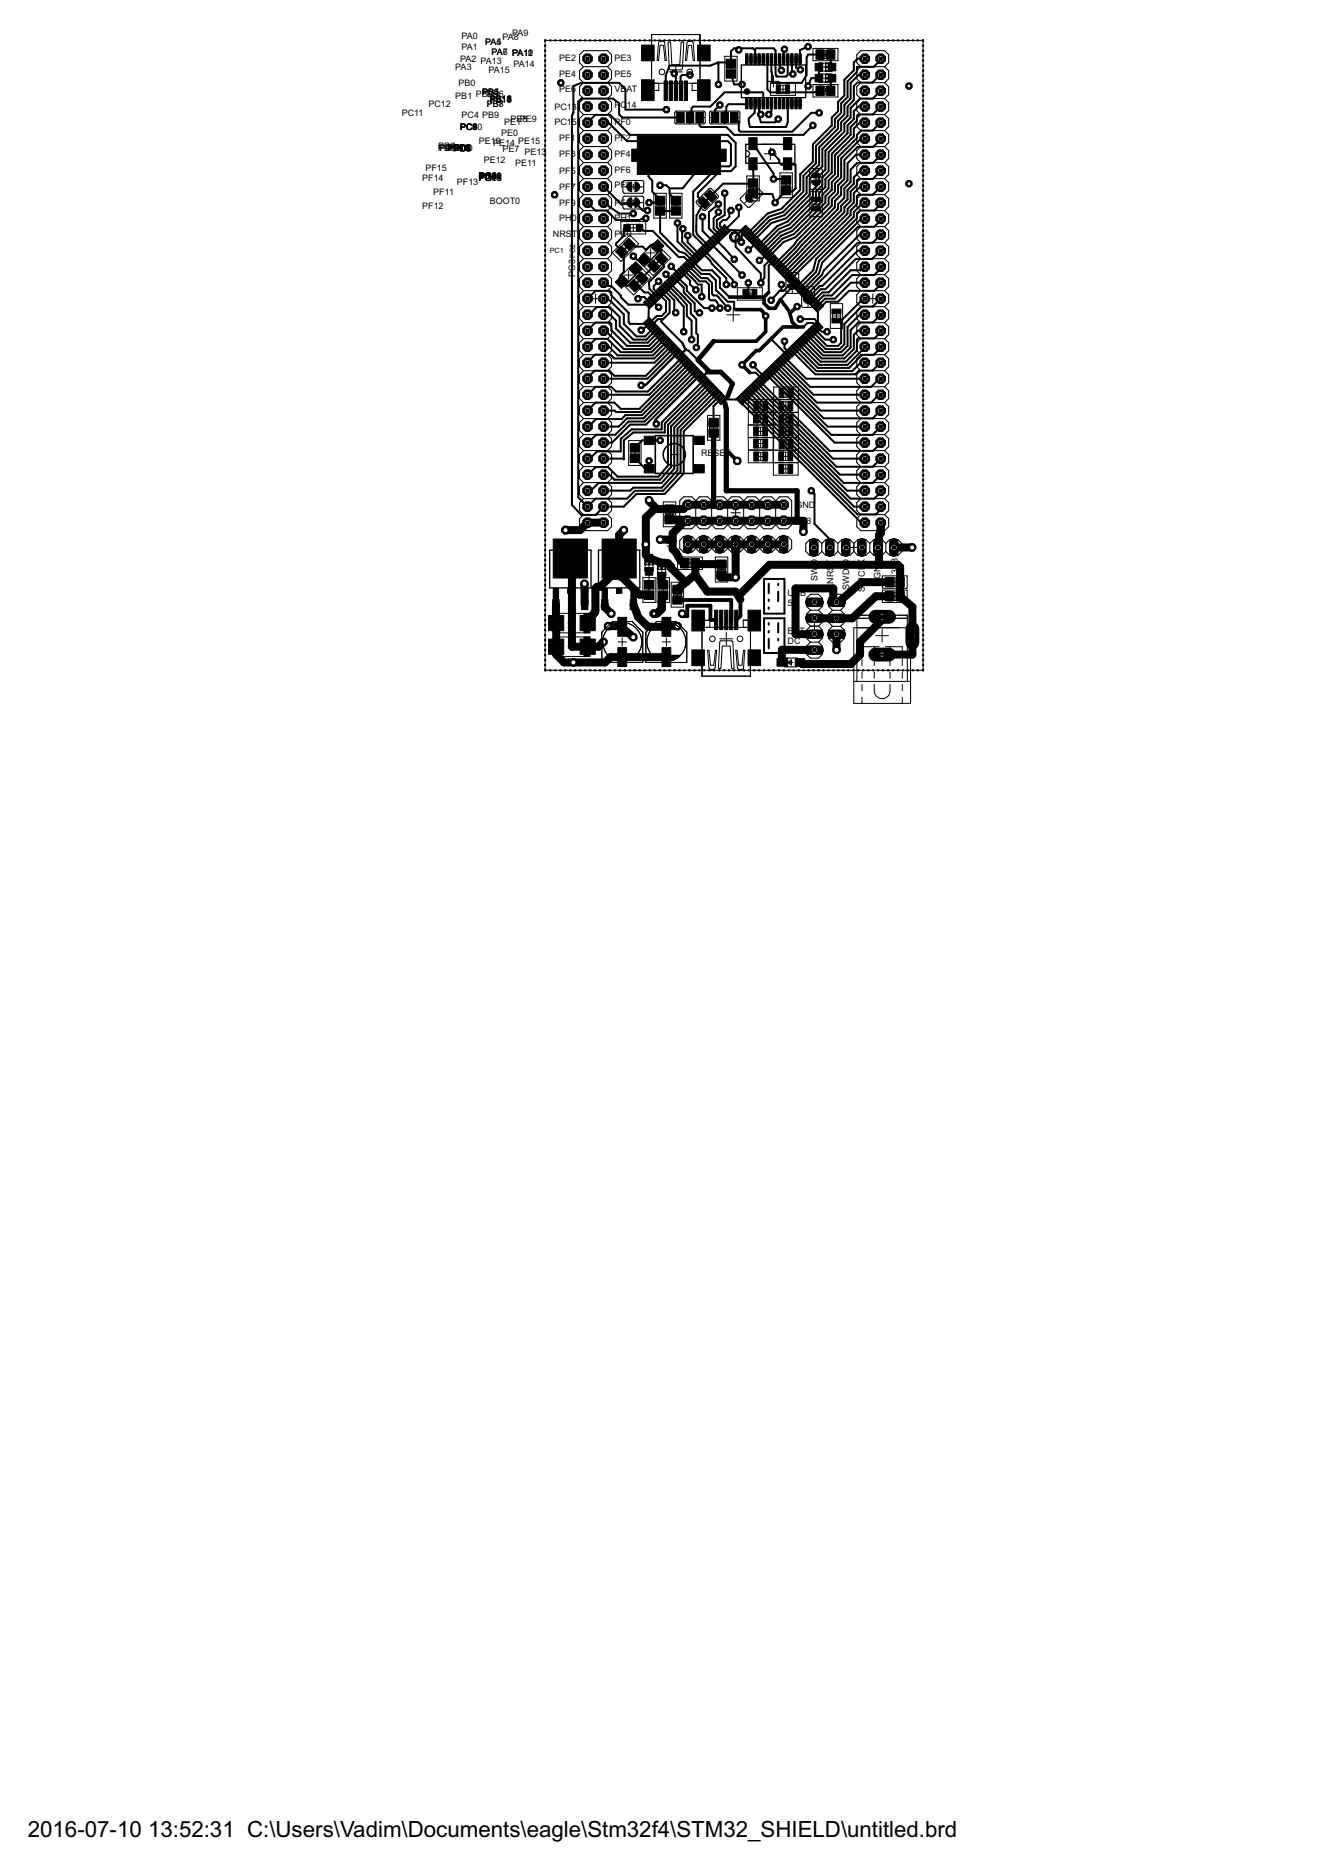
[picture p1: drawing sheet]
<svg xmlns="http://www.w3.org/2000/svg" width="210mm" height="297mm" viewBox="0 0 210 297" stroke-linecap="round" stroke-linejoin="round" font-family="sans-serif">
<defs><g id="words">
<g font-size="4">
<text x="4.4" y="291.5">2016-07-10</text>
<text x="23.5" y="291.5">13:52:31 C:\Users\Vadim\Documents\eagle\Stm32f4\STM32_SHIELD\untitled.brd</text>
</g>
<g font-size="1.6">
<text x="81.2" y="5.7">PA9</text>
<text x="72.2" y="11.2">PA3</text>
<text x="73" y="9.9">PA2 PA13</text>
<text x="73.2" y="6.2">PA0</text>
<text x="73.2" y="7.9">PA1</text>
<text x="77" y="7.2">PA4</text>
<text x="77.5" y="11.7">PA15</text>
<text x="78" y="8.7">PA6 PA110</text>
<text x="78.8" y="7.2">5</text>
<text x="79.7" y="6.4">PA8</text>
<text x="79.8" y="8.7">7</text>
<text x="81.5" y="10.7">PA14</text>
<text x="83.8" y="8.9">2</text>
<text x="88.7" y="9.7">PE2</text>
<text x="97.5" y="9.7">PE3</text>
<text x="68" y="16.9">PC12</text>
<text x="72.2" y="15.7">PB1 PBP</text>
<text x="72.7" y="13.7">PB0</text>
<text x="76.5" y="15.2">P2B6</text>
<text x="77.2" y="16.9">PB7</text>
<text x="77.4" y="15.2">B3</text>
<text x="77.7" y="16.4">PB110</text>
<text x="78.4" y="15.2">4</text>
<text x="78.4" y="15.2">5</text>
<text x="79.1" y="16.9">8</text>
<text x="80.4" y="16.2">2</text>
<text x="80.4" y="16.2">3</text>
<text x="80.4" y="16.2">4</text>
<text x="80.4" y="16.2">5</text>
<text x="88" y="17.4">PC13</text>
<text x="88.7" y="12.2">PE4</text>
<text x="88.7" y="14.7">PE6</text>
<text x="97.5" y="17.2">PC</text>
<text x="97.5" y="12.2">PE5</text>
<text x="97.5" y="14.7">VB</text>
<text x="99.4" y="14.7">AT</text>
<text x="99.4" y="17.2">14</text>
<text x="63.7" y="18.4">PC11</text>
<text x="69.5" y="23.6">PDP79D0D210</text>
<text x="71.5" y="23.9">81P1132</text>
<text x="73" y="20.7">PC50</text>
<text x="73.2" y="18.7">PC4 PB9</text>
<text x="73.7" y="23.9">43</text>
<text x="73.7" y="23.9">54</text>
<text x="74" y="23.9">5</text>
<text x="75" y="20.7">6</text>
<text x="75" y="20.7">7</text>
<text x="75" y="20.7">8</text>
<text x="75" y="20.7">9</text>
<text x="75" y="20.7">1</text>
<text x="76" y="22.9">PE1P0E14 PE15</text>
<text x="79.5" y="21.6">PE0</text>
<text x="80" y="19.9">PE1</text>
<text x="81" y="19.4">PEP8E9</text>
<text x="88" y="19.9">PC15</text>
<text x="88.7" y="22.4">PF1</text>
<text x="97.5" y="19.9">PF0</text>
<text x="97.5" y="22.4">PF2</text>
<text x="67" y="28.6">PF14</text>
<text x="67.5" y="27.1">PF15</text>
<text x="72.5" y="29.4">PF13</text>
<text x="74" y="24.1">6</text>
<text x="76" y="28.4">PG01</text>
<text x="76.7" y="25.9">PE12</text>
<text x="78" y="28.4">10</text>
<text x="78" y="28.4">22</text>
<text x="78" y="28.4">33</text>
<text x="78" y="28.4">44</text>
<text x="78" y="28.4">55</text>
<text x="78" y="28.4">6</text>
<text x="78" y="28.6">7</text>
<text x="78" y="28.6">8</text>
<text x="78" y="28.4">9</text>
<text x="78" y="28.4">1</text>
<text x="79.7" y="24.1">PE7</text>
<text x="81.7" y="26.4">PE11</text>
<text x="83.2" y="24.6">PE13</text>
<text x="88.7" y="24.9">PF3</text>
<text x="88.7" y="27.6">PF5</text>
<text x="97.5" y="24.9">PF4</text>
<text x="97.5" y="27.4">PF6</text>
<text x="97.5" y="29.9">PF8</text>
<text x="67" y="33.1">PF12</text>
<text x="68.7" y="30.9">PF11</text>
<text x="77.7" y="32.4">BOOT0</text>
<text x="88.7" y="30.1">PF7</text>
<text x="88.7" y="32.6">PF9</text>
<text x="88.7" y="35.1">PH0</text>
<text x="97.5" y="32.6">PF10</text>
<text x="97.5" y="35.1">PH1</text>
<text x="87.7" y="37.6">NRST</text>
<text x="97.5" y="37.6">PC0</text>
<text x="91.2" y="43.9" transform="rotate(-90 91.2 43.9)">PC3</text>
<text x="111.2" y="72.4">RESET</text>
<text x="126.2" y="83.1">3V3</text>
<text x="126.2" y="80.6">GND</text>
<text x="105.7" y="86.9">5V</text>
<text x="125" y="94.6">USB</text>
<text x="129.7" y="92.1" transform="rotate(-90 129.7 92.1)">SWO</text>
<text x="132.2" y="92.6" transform="rotate(-90 132.2 92.6)">NRST</text>
<text x="134.7" y="93.6" transform="rotate(-90 134.7 93.6)">SWDIO</text>
<text x="137.2" y="93.9" transform="rotate(-90 137.2 93.9)">SWCLK</text>
<text x="139.7" y="91.9" transform="rotate(-90 139.7 91.9)">GND</text>
<text x="142.5" y="91.1" transform="rotate(-90 142.5 91.1)">3V3</text>
<text x="125" y="96.1">5V</text>
<text x="125" y="100.6">EXT</text>
<text x="125" y="102.1">DC</text>
</g>
<g font-size="1.3">
<text x="87.2" y="40.1">PC1</text>
<text x="91.2" y="40.9" transform="rotate(-90 91.2 40.9)">PC2</text>
</g>
</g></defs>
<g fill="none" stroke="#000" stroke-width=".16">
<path d="M122.2 13.2h4v1.9h-4zM123.7 14.2h1M124.2 13.7v1M100.1 32.2h.8M100.1 29.7h.8M100.5 29.3v.7M100.5 31.7v.8M118.7 31.1h1.1M119.2 30.6v1.1M128.5 30.4h2v4h-2zM129 32.4h.9M129.1 28.4h.8"/>
<path d="M129.5 28v.8M129.5 31.9v1M117 45.7h3.9v1.9h-3.9zM118.5 46.6h.9M118.6 47.3h.8M118.6 46h.8M119 46.2v.9M125.3 44.9h.8M125.7 44.5v.8M127.8 47.1h.8M128.2 46.7v.8M131.7 48.2h2v3.9h-2z"/>
<path d="M132.1 49.8v.7M132.1 50.1h1.2M132.7 49.6v1.1M133.4 49.8v.7M118.7 67.5h4v3.9h-4zM118.7 69.4h4M118.7 65.4h4v2h-4zM120.1 66.4h1.2M120.1 70.4h1.2M120.1 68.5h1.2M120.1 72.4h1.2M120.1 64.4h1.2"/>
<path d="M120.3 69.1h.7M120.3 67.8h.8M120.3 65.8h.8M120.3 67.1h.8M120.3 71.8h.8M120.3 73.1h.8M120.3 69.7h.8M120.3 71.1h.8M120.3 63.7h.8M120.3 65.1h.8M120.7 67.9v1.2M120.7 65.8v1.2"/>
<path d="M120.7 69.8v1.2M120.7 71.8v1.2M120.7 63.8v1.2M122.7 63.4v2h-4v-2h7.9v2h-3.9v-2M122.7 71.5h-4v1.9h7.9M122.7 65.5h4v3.9h-4zM122.7 67.4h4M122.7 71.4v-1.9h4v1.9h-4v2M122.7 61.4h4v2h-4zM124.1 64.4h1.2M124.1 72.4h1.2M124.1 74.4h1.2"/>
<path d="M124.1 66.4h1.2M124.1 68.4h1.2M124.1 70.5h1.2M124.1 62.4h1.2M124.3 73.1h.7M124.3 65.1h.8M124.3 75.1h.8M124.3 63.8h.8M124.3 67.1h.8M124.3 69.1h.8M124.3 71.8h.7M124.3 73.7h.8"/>
<path d="M124.3 63h.8M124.3 65.8h.8M124.3 67.8h.8M124.3 71.1h.8M124.4 61.7h.7M124.4 69.8h.7M124.7 71.8v1.2M124.7 63.8v1.2M124.7 73.8v1.2M124.7 65.8v1.3M124.7 67.8v1.2M124.7 61.8v1.2"/>
<path d="M124.7 69.8v1.3M126.6 71.4v4h-3.9v-2"/>
</g>
<g fill="#000" stroke="#000" stroke-width=".16">
<path d="M101.8 7.2h2v2.5h-2zM101.8 12.7h2v3.3h-2zM105.4 12.8h.5v3.1h-.5zM106.2 12.8h.5v3.1h-.5zM107 12.8h.5v3.1h-.5zM107.4 17.8h1.1v1.7h-1.1zM107.8 12.8h.5v3.1h-.5zM108.6 12.8h.5v3.1h-.5zM108.9 17.8h1.2v1.7h-1.2zM110.4 17.8h1.2v1.7h-1.2zM110.7 7.2h2v2.5h-2zM110.7 12.7h2v3.3h-2z"/>
<path d="M112.9 17.8h1.1v1.7h-1.1zM114.4 17.8h1.2v1.7h-1.2zM115.2 11.1h1.5v1.3h-1.5zM115.2 9.4h1.5v1.3h-1.5zM115.9 17.8h1.2v1.7h-1.2zM118.3 15.8h.4v1.5h-.4zM118.3 8.5h.4v1.5h-.4zM119 15.8h.3v1.5h-.3zM119 8.5h.3v1.5h-.3zM119.6 15.8h.4v1.5h-.4zM119.6 8.5h.4v1.5h-.4zM120.2 15.8h.4v1.5h-.4z"/>
<path d="M120.2 8.5h.4v1.5h-.4zM120.9 15.8h.4v1.5h-.4zM120.9 8.5h.4v1.5h-.4zM121.6 15.8h.3v1.5h-.3zM121.6 8.5h.3v1.5h-.3zM122.2 15.8h.4v1.5h-.4zM122.2 8.5h.4v1.5h-.4zM122.9 15.8h.3v1.5h-.3zM122.9 8.5h.3v1.5h-.3zM123.2 13.5h.6v1.4h-.6zM123.5 15.8h.4v1.5h-.4zM123.5 8.5h.4v1.5h-.4z"/>
<path d="M124.1 15.8h.4v1.5h-.4zM124.1 8.5h.4v1.5h-.4zM124.6 13.5h.7v1.4h-.7zM124.8 15.8h.4v1.5h-.4zM124.8 8.5h.4v1.5h-.4zM125.5 15.8h.3v1.5h-.3zM125.5 8.5h.3v1.5h-.3zM126.1 15.8h.4v1.5h-.4zM126.1 8.5h.4v1.5h-.4zM126.7 15.8h.4v1.5h-.4zM126.7 8.5h.4v1.5h-.4zM129.3 11.8h1.2v1.2h-1.2z"/>
<path d="M129.3 10.1h1.2v1.1h-1.2zM129.5 13.7h1.3v1.4h-1.3zM129.5 7.9h1.3v1.5h-1.3zM131.1 13.7h1.4v1.4h-1.4zM131.1 7.9h1.4v1.5h-1.4zM131.4 11.8h1.2v1.2h-1.2zM131.4 10.1h1.2v1.1h-1.2zM97.6 39.9l1-.9 1 1.1-.9 .9zM98.8 38.7l1-.9 1 1.1-.9 .9zM99 35.6h1v1.1h-1zM100.2 23.7h5.4v1.9h-5.4zM101 35.6h1v1.1h-1z"/>
<path d="M104.4 38l.9 1-1.1 1.1-1-.9zM104 32.8h1.5v1.3h-1.5zM104 31.1h1.5v1.3h-1.5zM106.5 32.8h1.5v1.3h-1.5zM106.5 31.1h1.5v1.3h-1.5zM109.9 23.7h5.3v1.9h-5.3zM110.7 32l.8-.8 1.2 1.1-.9 .9zM111.8 30.9l.8-.8 1.1 1.2-.8 .8zM111.5 39l.2-.3 .9 1-.2 .3zM111.8 38.7l.3-.3 .9 1-.2 .2zM112.2 38.3l.2-.2 1 .9-.3 .3zM112.5 38l.3-.3 .9 1-.2 .2z"/>
<path d="M112.9 37.6l.3-.2 .9 .9-.3 .3zM113.3 37.3l.2-.3 .9 1-.2 .2zM113.6 36.9l.3-.2 .9 .9-.2 .3zM114 36.6l.2-.3 1 1-.3 .2zM114.3 36.2l.3-.2 .9 1-.2 .2zM114.7 35.9l.3-.3 .9 1-.3 .3zM117.3 36.6l1-.9 .3 .3-1 .9zM117.7 37l1-.9 .2 .2-1 1zM118 37.4l1-1 .3 .3-1 .9zM118.4 37.7l1-.9 .2 .2-1 1zM118.7 38.1l1-1 .3 .3-1 .9zM118.7 30.1h1.5v1.3h-1.5z"/>
<path d="M118.7 28.4h1.5v1.3h-1.5zM118.8 25h1.3v1.9h-1.3zM118.8 21.8h1.3v1.9h-1.3zM119.1 38.4l1-.9 .2 .3-1 .9zM119.4 38.8l1-.9 .2 .2-.9 1zM119.8 39.2l.9-1 .3 .3-1 .9zM120.1 39.5l1-.9 .2 .2-.9 1zM120.5 39.9l.9-1 .3 .3-1 .9zM124 29.6h1.5v1.3h-1.5zM124 27.9h1.5v1.3h-1.5zM124.3 25h1.3v1.9h-1.3zM124.3 21.8h1.3v1.9h-1.3z"/>
<path d="M128.8 32.8h1.4v.6h-1.4zM128.8 31.3h1.4v.7h-1.4zM97.6 44.8l1.1-1.2 1 1-1.1 1.2zM99.7 42.7l1.2-1.2 1 1-1.2 1.1zM99.6 45.3l1-1 1 1.1-.9 .9zM100.8 44l.9-.9 1.1 1.1-.9 .9zM102.1 48l.2-.3 1 1-.3 .3zM102 51.3l1-.9 .2 .3-.9 .9zM102.2 40.1l1 1-1.1 1.2-1-1zM102.4 47.6l.3-.2 .9 1-.2 .2zM102.4 51.7l.9-.9 .3 .2-1 .9zM102.8 47.3l.3-.2 .9 .9-.3 .3z"/>
<path d="M102.7 52l1-.9 .2 .3-.9 .9zM103.2 46.9l.2-.2 1 1-.3 .2zM103.1 52.4l.9-.9 .3 .2-1 1zM103.5 46.6l.3-.2 .9 .9-.2 .3zM103.4 52.8l1-1 .2 .3-1 .9zM102.7 42.2l1-.9 1 1-.9 .9zM103.9 46.2l.2-.2 1 1-.3 .2zM103.7 53.1l1-.9 .3 .3-1 .9zM104.2 45.9l.3-.2 .9 .9-.2 .3zM104.1 53.5l1-.9 .2 .2-1 1zM104.6 45.6l.3-.3 .9 1-.3 .2zM104.4 53.9l1-1 .2 .3-.9 .9z"/>
<path d="M105 45.2l.2-.2 1 1-.3 .2zM104.9 40l1 1.1-.9 .9-1.1-1zM104.8 54.2l.9-.9 .3 .2-1 1zM105.3 44.9l.3-.3 .9 1-.2 .2zM105.1 54.6l1-.9 .2 .2-.9 .9zM105.7 44.5l.2-.2 1 1-.3 .2zM105.5 54.9l.9-.9 .3 .3-1 .9zM106 44.2l.3-.3 .9 1-.2 .2zM105.8 55.3l1-.9 .2 .2-.9 1zM106.4 43.8l.3-.2 .9 1-.2 .2zM106.2 55.7l.9-1 .3 .3-1 .9zM106.8 43.5l.2-.3 1 1-.3 .2z"/>
<path d="M106.5 56l1-.9 .2 .3-1 .9zM107.1 43.1l.3-.2 .9 1-.2 .2zM106.8 56.4l1-.9 .3 .2-1 .9zM107.2 56.7l1-.9 .2 .3-1 .9zM107.7 42.5l1 1-.3 .3-.9-1zM107.5 57.1l1-.9 .3 .2-1 1zM107.9 42.4l.2-.2 1 1-.3 .2zM107.9 57.5l1-1 .2 .3-1 .9zM108.5 41.8l.9 1-.2 .3-1-1zM108.2 57.8l1-.9 .3 .2-1 1zM108.6 41.8l.2-.3 1 1-.3 .2zM108.6 58.2l1-.9 .2 .2-1 .9z"/>
<path d="M108.9 41.4l.3-.2 .9 .9-.2 .3zM108.9 58.5l1-.9 .3 .3-1 .9zM109.3 41.1l.3-.3 .9 1-.3 .2zM109.3 58.9l1-.9 .2 .2-1 1zM109.7 40.7l.2-.2 .9 .9-.2 .3zM109.6 59.3l1-1 .2 .3-.9 .9zM110 40.4l.3-.3 .9 1-.2 .2zM110 59.6l.9-.9 .3 .2-1 1zM110.4 40l.2-.2 1 .9-.3 .3zM110.3 60l1-.9 .2 .2-.9 .9zM111 39.4l.9 1-.2 .3-1-1zM110.7 60.3l.9-.9 .3 .3-1 .9z"/>
<path d="M111.1 39.3l.3-.2 .9 1-.3 .2zM117.9 45.9h.7v1.4h-.7zM119.3 45.9h.8v1.4h-.8zM120 60.2l.3-.2 .9 .9-.2 .3zM120.4 59.9l.2-.3 1 1-.3 .2zM120.8 40.2l1-.9 .2 .3-.9 .9zM120.8 59.5l.2-.2 .9 .9-.2 .3zM121.2 40.6l.9-.9 .3 .2-1 1zM121.1 59.2l.3-.3 .9 1-.3 .2zM121.5 41l1-1 .2 .3-1 .9zM121.7 58.6l1 .9-.3 .3-.9-1zM121.8 41.3l1-.9 .3 .2-1 1z"/>
<path d="M121.8 58.5l.3-.3 .9 1-.2 .2zM122.2 41.7l1-1 .2 .3-1 .9zM122.4 57.9l1 .9-.3 .3-.9-1zM122.5 42l1-.9 .2 .3-.9 .9zM122.8 57.5l.9 1-.2 .3-.9-1zM122.9 42.4l.9-.9 .3 .2-1 1zM122.9 57.4l.3-.2 .9 1-.3 .2zM123.2 42.8l1-1 .2 .3-.9 .9zM123.5 56.8l1 1-.3 .3-.9-1zM123.6 43.1l.9-.9 .3 .2-1 1zM123.9 56.5l.9 1-.2 .2-1-1zM123.9 43.5l1-1 .2 .3-.9 .9z"/>
<path d="M124 56.4l.2-.2 1 .9-.3 .3zM124.3 43.9l.9-1 .3 .3-1 .9zM124.6 55.8l.9 1-.2 .2-.9-1zM124.6 44.2l1-.9 .2 .2-.9 1zM124.9 44.6l1-1 .3 .3-1 .9zM125 55.5l.9 .9-.2 .3-1-1zM125.3 44.9l1-.9 .2 .3-1 .9zM125.1 55.4l.2-.3 1 1-.3 .2zM125.6 45.3l1-.9 .3 .2-1 1zM125.7 54.8l.9 .9-.2 .3-1-1zM126 45.7l1-1 .2 .3-1 .9zM126 54.4l1 1-.3 .2-.9-.9z"/>
<path d="M126.3 46l1-.9 .3 .2-1 1zM126.4 54.1l1 1-.3 .2-.9-1zM126.7 46.4l1-1 .2 .3-1 .9zM126.8 53.7l.9 1-.2 .2-1-.9zM127 46.7l1-.9 .2 .3-.9 .9zM126.9 53.6l.2-.2 1 1-.3 .2zM127.4 47.1l1-.9 .2 .2-1 .9zM127.3 53.3l.2-.3 .9 1-.2 .3zM127.7 47.5l1-1 .2 .3-.9 .9zM127.9 52.7l.9 1-.3 .2-.9-1zM128.1 47.8l1-.9 .2 .2-1 1zM128 52.6l.2-.3 1 1-.3 .3z"/>
<path d="M128.4 48.2l1-1 .2 .3-.9 .9zM128.3 52.2l.3-.2 .9 1-.2 .2zM128.8 48.5l.9-.9 .3 .3-1 .9zM128.9 51.6l1 1-.3 .3-.9-1zM129.1 48.9l1-.9 .2 .2-1 .9zM129.1 51.5l.2-.2 .9 1-.2 .2zM129.5 49.3l.9-1 .3 .3-1 .9zM129.4 51.2l.3-.2 .9 .9-.3 .3zM132 49h1.4v.8h-1.4zM132 50.5h1.4v.7h-1.4zM100 72.1h1.5v1.3h-1.5zM100 70.4h1.5v1.3h-1.5z"/>
<path d="M102.2 69.2h1.6v1.3h-1.6zM102.2 73.7h1.6v1.3h-1.6zM110.2 69.2h1.5v1.3h-1.5zM110.2 73.7h1.5v1.3h-1.5zM111 60.7l1-.9 .2 .2-.9 1zM112.5 68.1h1.5v1.3h-1.5zM112.5 66.4h1.5v1.3h-1.5zM111.4 61.1l.9-1 .3 .3-1 .9zM111.7 61.4l1-.9 .2 .2-.9 1zM112.1 61.8l.9-.9 .3 .2-1 .9zM112.4 62.2l1-1 .2 .3-1 .9zM112.7 62.5l1-.9 .3 .2-1 1z"/>
<path d="M113.1 62.9l1-.9 .2 .2-1 .9zM113.4 63.2l1-.9 .2 .3-.9 .9zM113.8 63.6l.9-.9 .3 .2-1 1zM114.1 64l1-1 .2 .3-.9 .9zM116.8 63.3l.2-.2 1 1-.3 .2zM117.4 62.7l.9 1-.2 .2-.9-.9zM117.8 62.4l.9 1-.3 .2-.9-1zM117.9 62.3l.2-.3 1 1-.3 .2zM118.5 61.7l.9 1-.2 .2-1-1zM118.6 61.6l.3-.3 .9 1-.3 .2zM119 61.2l.2-.2 .9 1-.2 .2zM119.6 65.7h.7v1.4h-.7z"/>
<path d="M119.6 69.7h.7v1.4h-.7zM119.6 67.7h.7v1.5h-.7zM119.6 60.6l.9 1-.3 .3-.9-1zM119.6 71.7h.8v1.5h-.8zM119.6 63.7h.8v1.4h-.8zM119.7 60.5l.2-.2 1 1-.3 .2zM121 67.7h.8v1.5h-.8zM121 65.7h.8v1.4h-.8zM121 71.7h.8v1.5h-.8zM121 69.7h.8v1.4h-.8zM121.1 63.7h.7v1.4h-.7zM123.5 71.7h.8v1.4h-.8z"/>
<path d="M123.6 63.7h.7v1.5h-.7zM123.6 73.7h.7v1.4h-.7zM123.6 65.7h.8v1.5h-.8zM123.6 67.7h.8v1.5h-.8zM123.6 61.7h.8v1.4h-.8zM123.6 69.7h.8v1.5h-.8zM125 63.7h.8v1.5h-.8zM125 71.7h.8v1.4h-.8zM125 73.7h.8v1.4h-.8zM125 65.7h.8v1.5h-.8zM125.1 67.7h.7v1.5h-.7zM125.1 69.7h.7v1.5h-.7z"/>
<path d="M125.1 61.7h.7v1.4h-.7zM87 97.7h2.5v2.4h-2.5zM87.7 95.1h1v1.6h-1zM87.8 85.5h5.4v6.2h-5.4zM92 97.7h2.4v2.4h-2.4zM92.2 95.1h1.1v1.6h-1.1zM95.4 95.1h1.1v1.6h-1.1zM95.5 85.5h5.4v6.2h-5.4zM98 98h1.4v3h-1.4zM100 95.1h1v1.6h-1zM102.2 93.8h1.5v1.3h-1.5zM102.2 92.1h1.5v1.3h-1.5z"/>
<path d="M102.4 88h1.2v1.2h-1.2zM102.4 90.1h1.2v1.2h-1.2zM104.4 88.7h1.2v1.2h-1.2zM104.4 90.8h1.2v1.2h-1.2zM104.5 93.8h1.5v1.3h-1.5zM104.5 92.1h1.5v1.3h-1.5zM105 98h1.4v3h-1.4zM105.5 80.1h1.5v1.3h-1.5zM105.5 81.8h1.5v1.3h-1.5zM106.7 94.6h1.5v1.3h-1.5zM106.7 92.9h1.5v1.3h-1.5zM108 88.6h1.3v1.5h-1.3z"/>
<path d="M109.7 88.6h1.3v1.5h-1.3zM109.8 96.8h2v3.3h-2zM113.4 96.8h.5v3.1h-.5zM113.7 90.6h1.5v1.3h-1.5zM113.7 88.9h1.5v1.3h-1.5zM114.2 96.8h.5v3.1h-.5zM115 96.8h.5v3.1h-.5zM115.8 96.8h.5v3.1h-.5zM116.6 96.8h.5v3.1h-.5zM118.7 96.8h2v3.3h-2zM140.5 93.9h1.3v1.5h-1.3zM140.5 91.6h1.3v1.5h-1.3z"/>
<path d="M142.2 93.9h1.3v1.5h-1.3zM142.2 91.6h1.3v1.5h-1.3zM87 101.4h2.5v2.4h-2.5zM92 101.4h2.4v2.4h-2.4zM98 102.8h1.4v3h-1.4zM105 102.8h1.4v3h-1.4zM109.8 103.1h2v2.5h-2zM118.7 103.1h2v2.5h-2zM123.3 104.5h1.5v1.2h-1.5zM126.2 104.5h1.5v1.2h-1.5z"/>
</g>
<g fill="none" stroke="#000" stroke-width=".17">
<path d="M123.8 14.8h.8M123.8 13.5h.8M98.9 31.2h3.1l.1 .2v1.6l-.2 .2-2.9-.1-.2-.2zM98.9 28.7h3.1l.1 .2v1.6l-.2 .2-2.9-.1-.2-.2zM99 32.2h.5M99 29.7h.5M101.5 32.2h.5M101.5 29.7h.5M118.5 31.9l-.3 .3M119.5 29.4h.2h.1l1.1 1.1 .1 .3-2 2.1h-.3l-1.2-1.1v-.3zM120.3 30.1l-.4 .3M128.5 26.8h1.7l.3 .1v3l-.2 .1-1.6 .1-.2-.2z"/>
<path d="M128.8 32v.8M129.5 26.9v.5M129.5 29.4v.5M130.1 32v.8M124.8 43.3h1.9v3l-.1 .2h-1.7l-.2-.1v-2.9zM125.7 43.4v.5M125.7 45.9v.5M127.2 45.6l.2-.1h1.6l.2 .1v3l-.1 .2h-1.7l-.2-.2zM128.2 45.6v.5M128.2 48.2v.5"/>
</g>
<g fill="#000" stroke="#000" stroke-width=".16">
<path d="M99.7 31.6l.5-.2v1.5a.78 .78 0 0 1-.7-.5 .78 .78 0 0 1 .2-.8z" fill-rule="evenodd"/>
<path d="M99.7 29.1l.5-.2v1.5a.78 .78 0 0 1-.7-.5 .78 .78 0 0 1 .2-.8z" fill-rule="evenodd"/>
<path d="M100.7 31.4a.76 .76 0 0 1 .8 .8 .76 .76 0 0 1-.8 .7z" fill-rule="evenodd"/>
<path d="M100.7 28.9a.76 .76 0 0 1 .8 .8 .76 .76 0 0 1-.8 .7z" fill-rule="evenodd"/>
<path d="M118.4 30.9l.1-.1 1.1 1.1a.76 .76 0 0 1-1.1 0 .76 .76 0 0 1-.1-1z" fill-rule="evenodd"/>
<path d="M118.9 30.4a.76 .76 0 0 1 1 0 .76 .76 0 0 1 0 1.1z" fill-rule="evenodd"/>
<path d="M128.7 28.7h1.5a.75 .75 0 0 1-.7 .7 .75 .75 0 0 1-.8-.7z" fill-rule="evenodd"/>
<path d="M128.9 27.6a.75 .75 0 0 1 .9-.2 .75 .75 0 0 1 .4 .8h-1.5z" fill-rule="evenodd"/>
<path d="M125.2 44.1a.75 .75 0 0 1 .8-.2 .75 .75 0 0 1 .5 .7h-1.6z" fill-rule="evenodd"/>
<path d="M124.9 45.1h1.6a.76 .76 0 0 1-.8 .8 .76 .76 0 0 1-.8-.8z" fill-rule="evenodd"/>
<path d="M127.7 46.3a.76 .76 0 0 1 .8-.1 .76 .76 0 0 1 .5 .7h-1.6z" fill-rule="evenodd"/>
<path d="M127.4 47.4h1.6a.76 .76 0 0 1-.8 .8 .76 .76 0 0 1-.8-.8z" fill-rule="evenodd"/>
</g>
<g fill="none" stroke="#000" stroke-width="1.3">
<path d="M103 79.4v.1l1.2 1.3M88.2 95.9v8l1.3 1.2h6.5l.8-.8h8.9M90.5 88.6l.2 1.8v12.2h4.3l.7-.7M92.7 92.6l.1 3.3M95.8 82.9h-2.6l-1.2 1.2h-2.3M95.9 95.9v.4l1.1 1.1M96.5 99.4h2.1l.1 .2 1.8 1.5M97 91.4l-1.8 1.7h-.5l-.2 .3v3.6l-1.3 1.4v.5M97 91.4h1.5l3 3h1.4l.1 .1M99 84.1l-.8 .8v3.7l-1.2 1.3v1.5M100.5 95.9l.7 2 1.6 1.6 4.7-.1M104.7 85.6h1.8l.2 .3"/>
<path d="M104.9 96.6l-.7 .8h-.5M104.9 96.6l-.7 .7-.4 .1M105 91.4v1.1l.2 .3M105.2 94.5l-.2 1-.1 1.1 .1-1.2zM106.2 82.5h2.7l.2 .1M108.9 92.4l-1.4 1.1M109.1 86.4h15.2M110.3 91.2l-1.4 1.2M114.5 89.5h-3.6l-.6-.1v1.8l1.9 2.7h4.5l.8 1.2M116.7 86.4v5.2h-2.3l.1-.4M124.3 80.1h-15.2l-.7 .7h-4.6l-1.3 1.3v6l.5 .5 2 .8h1l.5 .5v.2l2.2 2.3h.2M127.5 84.4v-1.8h-18.8l-2 2v2.5l.5 .5 .8 1.4 .6 .4"/>
<path d="M129.2 98.1h.1M139.5 89.4l.2 .2h2.8l.3 .4v4.6l2 1.7v7.6h-4.8M139.5 89.4l-.3 .2h-17.1l-5 5M139.5 86.7l-.2 .2 .2 .2M139.7 82.9v1.7l-.2 .3v4.5M140 97.9v.5l-3.5 3.5v2l-1.5 1.5h-7.7l-.4-.3M141.1 92.4h-4.4l-3.7 3.2h-.8v-2.2h-6v7.2h3M141.1 94.6h-2.1l-3.8 3.5h-6M141.8 86.9h2.9M129.2 103.2l-5.1-.1-.1 2M132.7 100.6v2.5"/>
</g>
<g fill="none" stroke="#000" stroke-width=".32">
<path d="M93.2 19.5l1.2-1.3h2.4l3.2 3.2h15.5l1.2 1.2v3.8l-.7 .8h-1.8l-3.5 3.4v.6l1 1-1.2 2 .1 2.9 1.8 1.9M95.8 19.5h.7l3 2.9h16l.5 .5v3.2l-.3 .3h-1.7l-4 4v6.9l2.1 2M105.7 17.4h-6.5v-3.2l-1-1.1h-6l-1.2 .6v4.2l-.3 .5v61.7l1.5 1.6h2.3l1.3-1.3h3.2l2-2h4.5l3-3.3v-6.6l5.5-5.6M107 11.7v.2l.2 .2v2.3M107.9 18.6h-9.2l-.5-.4v-1.8l-1-.8h-5l-.5 .6v62.7l1.5 1.5 1.3-1.3h5l1.2-1.2h4.5l2.8-3v-6.6l5.7-5.8M109.5 11.9h-1.3l-.2 .2v2.3M111 18.6v1.3l.2 .3h4l1.3 1.2h11l1.5-1.5M113.8 10l-1.1 .4h-6.5l-.6 1.6v2.4M113.8 10l.2 .1v3.3M114.2 16.7l-.7 .7v1.2M116 11.7l.5 1.7h1.2M118.5 16.5h-2.9l-.4 .4v1.5l-.2 .2"/>
<path d="M119.7 7.9l-.2-.2h-3l-.5 .4v2l-.2-.2-2 .1M119.7 7.9l.3-.2h2.7l.3 .3 .1 3.9 .1 .2h1.5l.3-.2v-2.6M119.7 7.9l.1 .1v1.3h.6M119.8 16.5l-.1 1.4-.9 .9 .2 1.4h5.7l.3-.8v-2.9M120.4 16.5v1.4l.3 .3h-.2zM120.7 18.2l-.2 .2 .2 1h2.3l.5-.5M121.1 16.5v-1.7l-.1-.2h-6l-2.3 2.3h-2.7l-.3 .2v1.3l-.2 .2M121.8 9.3v4.9l.4 .4h6.9l1-.2M122.4 16.5v1.2l-.4 .5M123.7 9.3v1.6l.3 .3M124.5 7.8l-.2 .2v1.3M125.6 9.3v2.3l.2 .1"/>
<path d="M126.3 9.3v1.4l.7 .4M128.2 7.4l-1.3 .5v1.4M129.9 10.6v1.8M129.9 12.2l-.2 .2h-1l-.5 1.3M130 17.9h-1.3l-3 3h-8.2l-.3-.2v-1.3l-.7-.8M130.1 8.7h-1.9l-.2 .5v2.7l-.8 1.2h-4.7l-.1-3.8M131.8 8.7v2l.2-.1M132 12.4l-.2 .2v1.8M137.2 9.3h-1.1l-.6 .6v1.3l-1.5 1.5v2.5l-1 1v1.5l-1 .9v1.3l-3 3v2.8l-2 1.9v2.5l-3 3-2.2 .8-3.2 3.1M137.2 16.9h-1l-.7 .8v1.2l-1 1v1.2l-3 3.1v3l-1 1v1.2l-1 1v1l-4.3 4.2-1.7 .8-2.8 2.8M137.2 19.5h-.8l-.9 .9v1.3l-3 2.9v3l-1 1v1.3l-1 1v1l-4.8 4.7-1.8 .8-2.5 2.5M137.2 11.9h-.9l-1.3 1.2v2.5l-1 1.1v1.5l-1 1v1.2l-3 3v2.7l-2 2.1v2.4l-3.5 3.5-2.3 .8-2.9 2.8"/>
<path d="M139.7 16.9l-1.2 1.3h-2.3l-.2 .2v.8l-1 1v1.2l-3 3v3l-1 1v1.3l-1 .9v1l-4.5 4.6-1.8 .7-2.6 2.6M139.7 9.3v.2l-1.1 1.1h-2.6v.8l-1.5 1.5v2.5l-1 1v1.5l-1 1v1.3l-3 3v2.7l-2 2v2.5l-3.3 3.3-2.2 .7-3 3M139.7 19.5l-1.3 1.2h-1.8l-.6 .7v.5l-3 3v3l-1 1v1.2l-1 1v1.1l-5 4.9-1.9 .8-3.4 3.4h-.2M139.7 11.9l-1.3 1.2h-2.4l-.5 .6v2.2l-1 1v1.5l-1 1v1.3l-3 2.9v2.8l-2 2v2.5l-3.8 3.7-2.3 .8-2.7 2.7M139.7 14.4l-1.2 1.2h-2l-1.5 1.5v1.5l-1 1v1.3l-3 3v3l-1 1v1.2l-1 1v1l-4 4-1.7 .8-2.9 2.9M93.2 32.2l1.2 1.2h1.8l1.5 1.5h3.8l.5-.3h.5M95.8 29.6l2.7 2.8h2.5l1 1h.7M95.8 32.2l2.4 1.7h2.3M99.5 36.2l-.5 .2v1l-1.3 1.3v.2l.9 .9 .4 1.1v2.2l-.6 .6 .3 1 .6 .6h1.9l1 1.1h.6l1 .9M99.8 38.8l.9 .3h1.3l.5 .5 .8-.8 1 .3 .6 .6v1.3l.5 1.3-2.4 2.5v1l1.1 1.2M101.5 36.2l.7 .4h1.3l4.2 4.2h.8l2.7 2.7h1.4l1 1v1.5l1.9 1.9h1v1l.2 .2M102.9 24.6v3.4l.6 .6v1.8l1.2 1.2v.2l-.3 .4h-1.4"/>
<path d="M104.7 29.4h1l.5 .5M106.2 29.9v.9l1 1M107.2 33.5h-2.5v3.4l3 3 1 .4 2.7 2.6h1.6l1.2 1.2v1.5l1.5 1.5M107.5 35.4v2.9l2.8 2.8M108.4 36.3l-.2 .6v1.5l2.4 2.3M109.1 37.4v1l1.9 2M111.5 34.4v2.2l1.6 1.7M111.7 39.7l4.5 4.7 .3 .7M112.5 24.6l-4.2 5.3h-2.1M112.8 38.7l4.9 4.9M113.5 38l3 3.1M114 33.7l-.3 .4-.5 .5v1.7l1 1"/>
<path d="M114 32.4l-1.5 1.3v2.5l1.4 1.4M115 30.6v3.5l-1.3 .8v1.2l.9 .8M116 33.4l-.3 .3v.7l-.5 .5h-.5l-.5 .5v.5l.7 .7M117.2 32.9v1.4l-1.9 1.9M118 36.3l-1.3 1.2v1.6l4 4.3v1.5l.6-.8v-2l1.1-1.1M118.3 36.7l-.6 .5-.1 1.2M119.5 29l.1 .1M119.5 26l.1 3.1M119.5 22.8l3.2 4.7v.9h2.4l-.4 .2M119.6 29.1h-4.9l-1.9 2M120 38.5l-1.1 1.1h-.2M122.5 24.2l1.1 1.2v.4l.4 .3h2.2v3.8l-.5 .5h-.6l-.4-.2-1.7 2-.5-1.4h-3"/>
<path d="M137.2 24.5h-1.4l-1.3 1.4v2.7l-1 1.1v1.2l-1 1v1l-5.5 5.5-.8 1-2.7 2.7M137.2 39.8h-1.1l-5.6 5.6h-.5l-1.7 1.7M137.2 27.1h-.7l-1 1.1v.9l-1 1v1.5l-1 1v.8l-9.3 9.4M137.2 29.6h-.7l-1 1v1.6l-1 .9v.8l-9.6 9.6M137.2 32.2h-.3l-1.4 1.5v.7l-9.9 9.8M137.2 22h-.6l-3.1 3.1v3.1l-1 .9v1.3l-1 1v1l-5.3 5.2-1.9 .8-2.2 2.2M137.2 37.2h-.8l-5.7 5.7-.3 .7-2.8 2.8M137.2 34.7h-.5l-6.7 6.7-.5 1.7-2.5 2.6M139.7 27.1l-1.2 1.3h-2.3l-.2 .2v.8l-1 1v1.5l-1 1v.8l-9.5 9.4M139.7 24.5l-1.2 1.3h-2.5l-1 1.1v2l-1 1v1.5l-1 1v.7l-9.2 9.3M139.7 32.2v.2l-1 1h-2.2l-.5 .5v.7l-6.5 6.5-.5 1.8-2.4 2.4M139.7 29.6l-1.2 1.3h-2.3l-.2 .2v1.3l-1 1v.7l-9.8 9.8"/>
<path d="M139.7 22v.1l-1.1 1.2h-2.5l-2.1 2.1v3l-1 1v1.2l-1 1v1l-5.5 5.5-.5 .8-2.9 2.8M139.7 29.6h.1M139.7 34.7v.2l-1 1.1h-2.6l-5.6 5.6-.6 1.8-2.6 2.6M139.7 37.2v.1M139.7 39.8l-1.3 1.3h-2.6l-4.8 4.8h-.8l-1.5 1.6M139.7 37.3l-1.2 1.2h-2.4l-8.1 8.3M93.2 47.4l1.3-1.3h2.2l.3 .3v.5l2.7 2.7v1.5l.3 .3h2.2l.4-.4M93.2 52.5l1.3-1.3h2.3l.2 .2v1l2.5 2.5h3.5l1.7-1.8M93.2 49.9h.3l1.2-1.2h2l1.6 1.6v1.4l2.2 2.2h2.1l1.4-1.5M95.8 44.9l.5 .5h.7l1.5 1.5v.2l1.2 1.2h3M95.8 47.4h.7l2.5 2.5v1.5l2 2h1.4l1.3-1.3M95.8 49.9h1l.9 1v1.2l2.3 2.3h2.8l1.6-1.6"/>
<path d="M95.8 52.5h.3l2.9 2.9h4.2l1.9-1.9M100.5 40.6l.5 .6h1.2l.2-.2 1.3 1.2M101.2 47.4l.3-.3h.7l.8 .9M103 51.4h.1M103 51.4l-1.1 1h-.2M103.4 47.6h.1M103.4 47.6l1.1 1.1M103.7 42.2h.1M103.7 42.2l-1.9 1.9v-.5l-1-1M104.5 44.6l-.8 .8v.5l2 1.9v1.6l-.7 .7h-.8l-1.2 1.3M104.8 46.3l1.4 1.3v2l-1 1M105.2 45.9l1.8 1.7v2.3l.2-.3"/>
<path d="M105.2 50.6l-.3 .4 3.3 3.4 .7 1.1M105.2 50.6h-.8l-1.1 1.1M105.4 53.9l-2 2h-4.9l-2.1-2.1h-1.9l-1.3 1.2M105.6 45.6l1.9 1.9 1 1.1v4M105.7 43.5l.9 1M105.7 54.3l-2.1 2.1h-5.6l-1.4-1.4h-.8M105.9 45.2l3.1 3.2v1.7l.7 .8v3M106.1 54.6l-2.3 2.3h-6.3l-.6-.6h-2.5l-1.2 1.3M106.3 44.9l3.3 3.4v1.5l.9 .8v2.3l.2 .2v1.3l-.2 .7M106.3 44.9h.1M106.4 55l-2.6 2.6h-8M106.5 42.3l1.3 1.2"/>
<path d="M106.8 55.3l-4.3 4.3h-5l-.8-.8h-2.4l-1.1 1.1v.2M107 44.2l1.5 1.4v.8l1.7 1.7v1.3l.8 .2v.3M107.1 55.7l-4.4 4.4h-6.9M107.2 49.6h.1M107.2 49.6h-.2M107.4 43.9h.1M107.4 43.9l1.6 1.5v.7l2.7 2.8h1.3M107.5 56.1l-5.1 5M107.8 56.4h.1M108.1 43.2l1.4 1.4v.5l.9 .9-.2-.1M108.2 56.8l-5.4 5.3h-5.1l-.7-.7h-2.5l-1.3 1.2M108.2 45.4h.1"/>
<path d="M108.2 54.4l.6 1.1-.9 .9M108.5 42.8h.1M108.5 42.8l2.2 2.3 .6 .1v1.9M108.5 57.1l-5.5 5.5h-7.2M108.8 42.5l2.2 2.1h1l.5 .5v2.3l.2 .2h.8l.2 .3 .5 1M108.8 57.5l-7.3 7.4h-3l-1-1h-3l-1.3 1.3M108.9 55.5v-.1l-1 1M108.9 55.5l.3 .1 1.5 1.5M109.2 42.1h.1M109.2 42.1l2 2h1l.8 .8v1.7l.2 .3h.5l1.8 2M109.2 57.8l-7.5 7.6h-4l-.2-.2h-1.7M109.5 58.2l-7.6 7.7h-2.7l-.6 .6h-4l-1.3 1.2h-.1"/>
<path d="M109.9 58.6l-7.8 7.8h-2.6l-1.4 1.3h-2.3M110.2 58.9l-7.9 8h-2.6l-2.1 2.1h-3l-1.4 1.2M110.6 59.3l-8.1 8.1h-2.5l-2.9 2.8h-1.3M110.9 59.6h.1M110.9 59.6l-6.8 6.9-.3 .6 .3 .2M110.9 59.6l-6.9 7v.5M111.3 40l1.4 1.4 .3 .5 2.2 2.2v1M112.5 58.9l-1.2 1.1 .9-1M118.7 44.9v2l.3 .2M119 59.1h.9l1.1 1.1M119.5 57.9l1.8 2M121.2 47.1h.1"/>
<path d="M121.7 59.5l10.7 10.7h4.8M122.1 59.2l9.8 9.8h6.5l1.3-1.3M122.4 58.8l8.9 8.9h5.9M122.5 53.6v.3l2.4 2.5M122.8 41.3l-.8 .8v4.3M122.8 58.5l7.9 7.9h7.8l1.2-1.2M123.1 58.1l7.1 7.1h7M123.5 57.8l6.1 6.1h8.6l1.3-1.3h.2M123.9 57.4l5.2 5.2h8.1M124 45.1v1M124.2 57.1l4.3 4.3h9.7l1.3-1.3h.2M124.5 54.1v1.1l.8 .9"/>
<path d="M124.6 56.7l3.3 3.4h9.3M125.2 49.4l.1 .3M125.7 55.7l3.6 3.7h6.4l.6-.6h2.1l1.3-1.2M125.9 44.6l-1.5 1.5h-.7l-1.4 1.5M126 55.4l3.5 3.5h5.7l1.3-1.3h.7M126.3 45l-2.5 2.5M126.8 54.7l3.2 3.2h4.5l2.7-2.7v-.2M127 50.6h2.2l.8 .8v.2M127.5 51.9l.6-.7h.9l1.4 1.4h.8M129.3 52.3l1.6 1.6h1.3M129.6 51.9h.1M137.2 42.3l-.6 .6h-1.6l-3.5 3.5h-1l-1.5 1.5"/>
<path d="M137.2 44.9h-2.2l-2.5 2.5h-1.6l-1.2 1.2M137.2 47.4h-.2l-3.5 3.5v3.5l-.5 .5h-1.8l-2.3-2.3M137.2 49.9h-.8l-1.9 2v3l-1 1h-2.7l-2.6-2.6M137.2 52.5h-1.1l-.6 .6v2.3l-1.5 1.5h-3.6l-2.9-2.9M139.7 50l-1.2 1.2h-2.3l-1.2 1.2v2.7l-1.3 1.3h-3.1l-2.8-2.8M139.7 44.9v.2l-1 1h-4l-1.7 1.8h-1.9l-1 1M139.7 47.4h.1M139.7 52.5v.2l-.9 1h-2.6l-.2 .2v1.7l-1.8 1.8h-4l-3.1-3.1M139.7 42.3v.3l-1 1h-3.5l-3.2 3.3h-1.3l-1.3 1.3M139.7 49.9v.1M139.7 55v.2l-1.1 1.1h-1.8l-2.1 2.1h-4.9l-3.4-3.4M139.7 47.4l-1.2 1.2h-1.8l-2.7 2.8v3.2l-.8 .8h-2.2l-2.4-2.4"/>
<path d="M93.2 65.2h.1M100.7 72.7l1.7 1.7h.6v-1.3M101.7 61.1h.1M102.4 61.1h-.7M104.7 69.9h-2.8l-1.2 1.1M111.6 60.4l-6.6 6.6v1.1h-4.8l-1.7 1.5v2h-3.8l-1.1 1.2h-.4M112 60.7l-6.4 6.4-.1 1.5h-5l-1.5 1.3v3l-.1-.1h-3.1M112.3 61.1l-6.3 6.3v6.5l-1.5 1.7h-6.5l-1.5-1.5h-2l-1.3 1.2M112.6 61.4l-6.1 6.2v6.5l-1.8 2h-7.2l-.8-.8h-.9M113 61.8l-6 6v6.6l-2 2.2h-10l-1.3 1.3h-.5M113.3 62.2l-5.8 5.9v6.5l-2.5 2.8h-4.5l-.5 .5h-4.2M114.4 63.3l-1.2 1.2v2.5"/>
<path d="M115.5 62.9l-.8 .7 .3 .3M117.4 63.7l19.2 19.2h.6M117.8 63.3l18.2 18.3h3l.7-.7v-.5M118.1 63l17.4 17.4h1.7M118.5 62.6l16.4 16.5h3.8l1-1v-.2M118.8 62.3l15.6 15.6h2.8M119.2 62l14.7 14.6h4.6l1.2-1.3M119.5 61.6l13.8 13.7h3.9M119.9 61.3l12.8 12.8h5.8l1.2-1.3M120.3 60.9l11.8 11.9h5.1M120.6 60.6l11 10.9h6.9l1.2-1.3M128.7 77.9l.5 .5v4.7l2.5 2.5v1.3"/>
<path d="M139.7 67.7h.1M103.8 80.2v.6"/>
</g>
<path d="M113.2 68.7v11.4M115 63.9l.2 1v13h11.3v4.7" fill="none" stroke="#000" stroke-width=".83"/>
<path d="M115.7 47.1h5.5v1l.8 .8h1l.8-1.4 1.4 1.9 .5 1.7 .8 .8M116.7 49.1h4l.8 1v2.5l-1.5 1.5h-6.8M122 46.4l-.8 .7M126.5 48.6l-1.2 1.1M127.5 51.9h-3.3l-3.7 3.7h-.5l-2.3 2.3 1.3 1.2" fill="none" stroke="#000" stroke-width=".57"/>
<path d="M112.2 59h2.2l1.8 1.9-.7 2M113.2 54.1l-2.5 3 1.8 1.8" fill="none" stroke="#000" stroke-width=".76"/>
<path d="M115.2 71.9h.5l1.3 1.2M107.5 95.2h8.5v3.2M108.2 97.4v.4h.9v-1.7h3.6v2.3h.9M117.5 95.1v2.6l-.7 .7" fill="none" stroke="#000" stroke-width=".61"/>
<g fill="none" stroke="#000" stroke-width=".36">
<path d="M86.5 7.2v.1M86.5 8v.1M86.5 8.8v.1M86.5 9.6v.1M86.5 10.4v.1M86.5 11.2v.1M86.5 12h.1M86.5 12.7v.1M86.5 13.5v.1M86.5 14.3v.1M86.5 15.1v.1M86.5 15.9v.1"/>
<path d="M86.5 16.7v.1M86.5 17.5v.1M86.5 18.3v.1M86.5 19.1v.1M86.5 19.9v.1M86.6 6.4l-.1 .1M87.3 6.4h.1M88.1 6.4h.1M88.9 6.4h.1M89.6 6.4h.1M90.4 6.4h.1M91.2 6.4h.1"/>
<path d="M92 6.4h.1M92.8 6.4h.1M93.6 6.4h.1M94.4 6.4h.1M95.1 6.4h.1M95.9 6.4h.1M96.7 6.4h.1M97.5 6.4h.1M98.3 6.4h.1M99.1 6.4h.1M99.9 6.4h.1M100.7 6.4h.1"/>
<path d="M101.5 6.4h.1M102.2 6.4h.1M103 6.4h.1M103.8 6.4h.1M104.6 6.4h.1M105.4 6.4h.1M106.2 6.4h.1M107 6.4h.1M107.8 6.4h.1M108.5 6.4h.1M109.3 6.4h.1M110.1 6.4h.1"/>
<path d="M110.9 6.4h.1M111.7 6.4h.1M112.5 6.4h.1M113.3 6.4h.1M114.1 6.4h.1M114.9 6.4h.1M115.6 6.4h.1M116.4 6.4h.1M117.2 6.4h.1M118 6.4h.1M118.8 6.4h.1M119.6 6.4h.1"/>
<path d="M120.4 6.4h.1M121.2 6.4h.1M121.9 6.4h.1M122.7 6.4h.1M123.5 6.4h.1M124.3 6.4h.1M125.1 6.4h.1M125.9 6.4h.1M126.7 6.4h.1M127.5 6.4h.1M128.2 6.4h.1M129 6.4h.1"/>
<path d="M129.8 6.4h.1M130.6 6.4h.1M131.4 6.4h.1M132.2 6.4h.1M133 6.4h.1M133.8 6.4h.1M134.6 6.4h.1M135.3 6.4h.1M136.1 6.4h.1M136.9 6.4h.1M137.7 6.4h.1M138.5 6.4h.1"/>
<path d="M139.3 6.4h.1M140.1 6.4h.1M140.9 6.4h.1M141.6 6.4h.1M142.4 6.4h.1M143.2 6.4h.1M144 6.4h.1M144.8 6.4h.1M145.6 6.4h.1M146.4 6.4l.1 .1M146.5 7.2v.1M146.5 8v.1"/>
<path d="M146.5 8.8v.1M146.5 9.6v.1M146.5 10.4v.1M146.5 11.2v.1M146.5 12h.1M146.5 12.7v.1M146.5 13.5v.1M146.5 14.3v.1M146.5 15.1v.1M146.5 15.9v.1M146.5 16.7v.1M146.5 17.5v.1"/>
<path d="M146.5 18.3v.1M146.5 19.1v.1M146.5 19.9v.1M86.5 20.7v.1M86.5 21.5h.1M86.5 22.3v.1M86.5 23.1h.1M86.5 23.8v.1M86.5 24.6v.1M86.5 25.4v.1M86.5 26.2v.1M86.5 27v.1"/>
<path d="M86.5 27.8v.1M86.5 28.6v.1M86.5 29.4v.1M86.5 30.2v.1M86.5 31v.1M86.5 31.8v.1M86.5 32.6v.1M86.5 33.4h.1M86.5 34.1v.1M86.5 34.9v.1M86.5 35.7v.1M86.5 36.5v.1"/>
<path d="M86.5 37.3v.1M86.5 38.1v.1M86.5 38.9v.1M86.5 39.7v.1M146.5 20.7v.1M146.5 21.5h.1M146.5 22.3v.1M146.5 23.1h.1M146.5 23.8v.1M146.5 24.6v.1M146.5 25.4v.1M146.5 26.2v.1"/>
<path d="M146.5 27v.1M146.5 27.8v.1M146.5 28.6v.1M146.5 29.4v.1M146.5 30.2v.1M146.5 31v.1M146.5 31.8v.1M146.5 32.6v.1M146.5 33.4h.1M146.5 34.1v.1M146.5 34.9v.1M146.5 35.7v.1"/>
<path d="M146.5 36.5v.1M146.5 37.3v.1M146.5 38.1v.1M146.5 38.9v.1M146.5 39.7v.1M86.5 40.5v.1M86.5 41.3v.1M86.5 42.1v.1M86.5 42.9h.1M86.5 43.7v.1M86.5 44.4v.1M86.5 45.2v.1"/>
<path d="M86.5 46v.1M86.5 46.8v.1M86.5 47.6v.1M86.5 48.4v.1M86.5 49.2v.1M86.5 50v.1M86.5 50.8v.1M86.5 51.6v.1M86.5 52.4v.1M86.5 53.2v.1M86.5 54v.1M86.5 54.8h.1"/>
<path d="M86.5 55.5v.1M86.5 56.3v.1M86.5 57.1v.1M86.5 57.9v.1M86.5 58.7v.1M86.5 59.5v.1M146.5 40.5v.1M146.5 41.3v.1M146.5 42.1v.1M146.5 42.9h.1M146.5 43.7v.1M146.5 44.4v.1"/>
<path d="M146.5 45.2v.1M146.5 46v.1M146.5 46.8v.1M146.5 47.6v.1M146.5 48.4v.1M146.5 49.2v.1M146.5 50v.1M146.5 50.8v.1M146.5 51.6v.1M146.5 52.4v.1M146.5 53.2v.1M146.5 54v.1"/>
<path d="M146.5 54.8h.1M146.5 55.5v.1M146.5 56.3v.1M146.5 57.1v.1M146.5 57.9v.1M146.5 58.7v.1M146.5 59.5v.1M86.5 60.3v.1M86.5 61.1v.1M86.5 61.9v.1M86.5 62.7v.1M86.5 63.5v.1"/>
<path d="M86.5 64.3h.1M86.5 65.1v.1M86.5 65.8v.1M86.5 66.6v.1M86.5 67.4v.1M86.5 68.2v.1M86.5 69v.1M86.5 69.8v.1M86.5 70.6v.1M86.5 71.4v.1M86.5 72.2v.1M86.5 73v.1"/>
<path d="M86.5 73.8v.1M86.5 74.6v.1M86.5 75.4v.1M86.5 76.2h.1M86.5 76.9v.1M86.5 77.7v.1M86.5 78.5v.1M86.5 79.3v.1M146.5 60.3v.1M146.5 61.1v.1M146.5 61.9v.1M146.5 62.7v.1"/>
<path d="M146.5 63.5v.1M146.5 64.3h.1M146.5 65.1v.1M146.5 65.8v.1M146.5 66.6v.1M146.5 67.4v.1M146.5 68.2v.1M146.5 69v.1M146.5 69.8v.1M146.5 70.6v.1M146.5 71.4v.1M146.5 72.2v.1"/>
<path d="M146.5 73v.1M146.5 73.8v.1M146.5 74.6v.1M146.5 75.4v.1M146.5 76.2h.1M146.5 76.9v.1M146.5 77.7v.1M146.5 78.5v.1M146.5 79.3v.1M86.5 80.1v.1M86.5 80.9v.1M86.5 81.7v.1"/>
<path d="M86.5 82.5v.1M86.5 83.3v.1M86.5 84.1v.1M86.5 84.9v.1M86.5 85.7h.1M86.5 86.5v.1M86.5 87.2v.1M86.5 88v.1M86.5 88.8v.1M86.5 89.6v.1M86.5 90.4v.1M86.5 91.2v.1"/>
<path d="M86.5 92v.1M86.5 92.8v.1M86.5 93.6v.1M86.5 94.4v.1M86.5 95.2v.1M86.5 96v.1M86.5 96.8v.1M86.5 97.6h.1M86.5 98.3v.1M86.5 99.1v.1M86.5 99.9v.1M146.5 80.1v.1"/>
<path d="M146.5 80.9v.1M146.5 81.7v.1M146.5 82.5v.1M146.5 83.3v.1M146.5 84.1v.1M146.5 84.9v.1M146.5 85.7h.1M146.5 86.5v.1M146.5 87.2v.1M146.5 88v.1M146.5 88.8v.1M146.5 89.6v.1"/>
<path d="M146.5 90.4v.1M146.5 91.2v.1M146.5 92v.1M146.5 92.8v.1M146.5 93.6v.1M146.5 94.4v.1M146.5 95.2v.1M146.5 96v.1M146.5 96.8v.1M146.5 97.6h.1M146.5 98.3v.1M146.5 99.1v.1"/>
<path d="M146.5 99.9v.1M86.5 106.3l.1 .1M86.5 100.7v.1M86.5 101.5v.1M86.5 102.3v.1M86.5 103.1v.1M86.5 103.9v.1M86.5 104.7v.1M86.5 105.5v.1M87.3 106.4h.1M88.1 106.4h.1M88.9 106.4h.1"/>
<path d="M89.6 106.4h.1M90.4 106.4h.1M91.2 106.4h.1M92 106.4h.1M92.8 106.4h.1M93.6 106.4h.1M94.4 106.4h.1M95.1 106.4h.1M95.9 106.4h.1M96.7 106.4h.1M97.5 106.4h.1M98.3 106.4h.1"/>
<path d="M99.1 106.4h.1M99.9 106.4h.1M100.7 106.4h.1M101.5 106.4h.1M102.2 106.4h.1M103 106.4h.1M103.8 106.4h.1M104.6 106.4h.1M105.4 106.4h.1M106.2 106.4h.1M107 106.4h.1M107.8 106.4h.1"/>
<path d="M108.5 106.4h.1M109.3 106.4h.1M110.1 106.4h.1M110.9 106.4h.1M111.7 106.4h.1M112.5 106.4h.1M113.3 106.4h.1M114.1 106.4h.1M114.9 106.4h.1M115.6 106.4h.1M116.4 106.4h.1M117.2 106.4h.1"/>
<path d="M118 106.4h.1M118.8 106.4h.1M119.6 106.4h.1M120.4 106.4h.1M121.2 106.4h.1M121.9 106.4h.1M122.7 106.4h.1M123.5 106.4h.1M124.3 106.4h.1M125.1 106.4h.1M125.9 106.4h.1M126.7 106.4h.1"/>
<path d="M127.5 106.4h.1M128.2 106.4h.1M129 106.4h.1M129.8 106.4h.1M130.6 106.4h.1M131.4 106.4h.1M132.2 106.4h.1M133 106.4h.1M133.8 106.4h.1M134.6 106.4h.1M135.3 106.4h.1M136.1 106.4h.1"/>
<path d="M136.9 106.4h.1M137.7 106.4h.1M138.5 106.4h.1M139.3 106.4h.1M140.1 106.4h.1M140.9 106.4h.1M141.6 106.4h.1M142.4 106.4h.1M143.2 106.4h.1M144 106.4h.1M144.8 106.4h.1M145.6 106.4h.1"/>
<path d="M146.5 106.3l-.1 .1M146.5 100.7v.1M146.5 101.5v.1M146.5 102.3v.1M146.5 103.1v.1M146.5 103.9v.1M146.5 104.7v.1M146.5 105.5v.1"/>
</g>
<path d="M128.5 95.6h1.5" fill="none" stroke="#000" stroke-width="1.5"/>
<circle cx="129.2" cy="95.6" r=".51" fill="#fff" stroke="#000" stroke-width=".16"/>
<path d="M128.5 98.1h1.5" fill="none" stroke="#000" stroke-width="1.5"/>
<circle cx="129.2" cy="98.1" r=".51" fill="#fff" stroke="#000" stroke-width=".16"/>
<path d="M128.5 100.6h1.5" fill="none" stroke="#000" stroke-width="1.5"/>
<circle cx="129.2" cy="100.6" r=".51" fill="#fff" stroke="#000" stroke-width=".16"/>
<path d="M128.5 103.2h1.5" fill="none" stroke="#000" stroke-width="1.5"/>
<circle cx="129.2" cy="103.2" r=".51" fill="#fff" stroke="#000" stroke-width=".16"/>
<path d="M144.8 99.8v2.2" fill="none" stroke="#000" stroke-width="2.2"/>
<circle cx="144.8" cy="100.9" r=".4" fill="#fff" stroke="#000" stroke-width=".16"/>
<path d="M138.9 103.9h2.2" fill="none" stroke="#000" stroke-width="2.2"/>
<circle cx="140" cy="103.9" r=".4" fill="#fff" stroke="#000" stroke-width=".16"/>
<path d="M138.9 97.9h2.2" fill="none" stroke="#000" stroke-width="2.2"/>
<circle cx="140" cy="97.9" r=".51" fill="#fff" stroke="#000" stroke-width=".16"/>
<path d="M132 100.6h1.5" fill="none" stroke="#000" stroke-width="1.5"/>
<circle cx="132.7" cy="100.6" r=".51" fill="#fff" stroke="#000" stroke-width=".16"/>
<path d="M132 98.1h1.5" fill="none" stroke="#000" stroke-width="1.5"/>
<circle cx="132.7" cy="98.1" r=".51" fill="#fff" stroke="#000" stroke-width=".16"/>
<path d="M132 95.6h1.5" fill="none" stroke="#000" stroke-width="1.5"/>
<circle cx="132.7" cy="95.6" r=".51" fill="#fff" stroke="#000" stroke-width=".16"/>
<circle cx="93.2" cy="9.3" r=".83" fill="#000" stroke="#000" stroke-width=".16"/>
<circle cx="93.2" cy="9.3" r=".51" fill="#fff" stroke="#000" stroke-width=".16"/>
<circle cx="95.8" cy="9.3" r=".83" fill="#000" stroke="#000" stroke-width=".16"/>
<circle cx="95.8" cy="9.3" r=".51" fill="#fff" stroke="#000" stroke-width=".16"/>
<circle cx="93.2" cy="11.9" r=".83" fill="#000" stroke="#000" stroke-width=".16"/>
<circle cx="93.2" cy="11.9" r=".51" fill="#fff" stroke="#000" stroke-width=".16"/>
<circle cx="95.8" cy="11.9" r=".83" fill="#000" stroke="#000" stroke-width=".16"/>
<circle cx="95.8" cy="11.9" r=".51" fill="#fff" stroke="#000" stroke-width=".16"/>
<circle cx="93.2" cy="14.4" r=".83" fill="#000" stroke="#000" stroke-width=".16"/>
<circle cx="93.2" cy="14.4" r=".51" fill="#fff" stroke="#000" stroke-width=".16"/>
<circle cx="95.8" cy="14.4" r=".83" fill="#000" stroke="#000" stroke-width=".16"/>
<circle cx="95.8" cy="14.4" r=".51" fill="#fff" stroke="#000" stroke-width=".16"/>
<circle cx="93.2" cy="16.9" r=".83" fill="#000" stroke="#000" stroke-width=".16"/>
<circle cx="93.2" cy="16.9" r=".51" fill="#fff" stroke="#000" stroke-width=".16"/>
<circle cx="95.8" cy="16.9" r=".83" fill="#000" stroke="#000" stroke-width=".16"/>
<circle cx="95.8" cy="16.9" r=".51" fill="#fff" stroke="#000" stroke-width=".16"/>
<circle cx="93.2" cy="19.5" r=".83" fill="#000" stroke="#000" stroke-width=".16"/>
<circle cx="93.2" cy="19.5" r=".51" fill="#fff" stroke="#000" stroke-width=".16"/>
<circle cx="95.8" cy="19.5" r=".83" fill="#000" stroke="#000" stroke-width=".16"/>
<circle cx="95.8" cy="19.5" r=".51" fill="#fff" stroke="#000" stroke-width=".16"/>
<circle cx="93.2" cy="22" r=".83" fill="#000" stroke="#000" stroke-width=".16"/>
<circle cx="93.2" cy="22" r=".51" fill="#fff" stroke="#000" stroke-width=".16"/>
<circle cx="95.8" cy="22" r=".83" fill="#000" stroke="#000" stroke-width=".16"/>
<circle cx="95.8" cy="22" r=".51" fill="#fff" stroke="#000" stroke-width=".16"/>
<circle cx="93.2" cy="24.5" r=".83" fill="#000" stroke="#000" stroke-width=".16"/>
<circle cx="93.2" cy="24.5" r=".51" fill="#fff" stroke="#000" stroke-width=".16"/>
<circle cx="95.8" cy="24.5" r=".83" fill="#000" stroke="#000" stroke-width=".16"/>
<circle cx="95.8" cy="24.5" r=".51" fill="#fff" stroke="#000" stroke-width=".16"/>
<circle cx="93.2" cy="27.1" r=".83" fill="#000" stroke="#000" stroke-width=".16"/>
<circle cx="93.2" cy="27.1" r=".51" fill="#fff" stroke="#000" stroke-width=".16"/>
<circle cx="95.8" cy="27.1" r=".83" fill="#000" stroke="#000" stroke-width=".16"/>
<circle cx="95.8" cy="27.1" r=".51" fill="#fff" stroke="#000" stroke-width=".16"/>
<circle cx="93.2" cy="29.6" r=".83" fill="#000" stroke="#000" stroke-width=".16"/>
<circle cx="93.2" cy="29.6" r=".51" fill="#fff" stroke="#000" stroke-width=".16"/>
<circle cx="95.8" cy="29.6" r=".83" fill="#000" stroke="#000" stroke-width=".16"/>
<circle cx="95.8" cy="29.6" r=".51" fill="#fff" stroke="#000" stroke-width=".16"/>
<circle cx="93.2" cy="32.2" r=".83" fill="#000" stroke="#000" stroke-width=".16"/>
<circle cx="93.2" cy="32.2" r=".51" fill="#fff" stroke="#000" stroke-width=".16"/>
<circle cx="95.8" cy="32.2" r=".83" fill="#000" stroke="#000" stroke-width=".16"/>
<circle cx="95.8" cy="32.2" r=".51" fill="#fff" stroke="#000" stroke-width=".16"/>
<circle cx="93.2" cy="34.7" r=".83" fill="#000" stroke="#000" stroke-width=".16"/>
<circle cx="93.2" cy="34.7" r=".51" fill="#fff" stroke="#000" stroke-width=".16"/>
<circle cx="95.8" cy="34.7" r=".83" fill="#000" stroke="#000" stroke-width=".16"/>
<circle cx="95.8" cy="34.7" r=".51" fill="#fff" stroke="#000" stroke-width=".16"/>
<circle cx="93.2" cy="37.2" r=".83" fill="#000" stroke="#000" stroke-width=".16"/>
<circle cx="93.2" cy="37.2" r=".51" fill="#fff" stroke="#000" stroke-width=".16"/>
<circle cx="95.8" cy="37.2" r=".83" fill="#000" stroke="#000" stroke-width=".16"/>
<circle cx="95.8" cy="37.2" r=".51" fill="#fff" stroke="#000" stroke-width=".16"/>
<circle cx="93.2" cy="39.8" r=".83" fill="#000" stroke="#000" stroke-width=".16"/>
<circle cx="93.2" cy="39.8" r=".51" fill="#fff" stroke="#000" stroke-width=".16"/>
<circle cx="95.8" cy="39.8" r=".83" fill="#000" stroke="#000" stroke-width=".16"/>
<circle cx="95.8" cy="39.8" r=".51" fill="#fff" stroke="#000" stroke-width=".16"/>
<circle cx="93.2" cy="42.3" r=".83" fill="#000" stroke="#000" stroke-width=".16"/>
<circle cx="93.2" cy="42.3" r=".51" fill="#fff" stroke="#000" stroke-width=".16"/>
<circle cx="95.8" cy="42.3" r=".83" fill="#000" stroke="#000" stroke-width=".16"/>
<circle cx="95.8" cy="42.3" r=".51" fill="#fff" stroke="#000" stroke-width=".16"/>
<circle cx="93.2" cy="44.9" r=".83" fill="#000" stroke="#000" stroke-width=".16"/>
<circle cx="93.2" cy="44.9" r=".51" fill="#fff" stroke="#000" stroke-width=".16"/>
<circle cx="95.8" cy="44.9" r=".83" fill="#000" stroke="#000" stroke-width=".16"/>
<circle cx="95.8" cy="44.9" r=".51" fill="#fff" stroke="#000" stroke-width=".16"/>
<circle cx="93.2" cy="47.4" r=".83" fill="#000" stroke="#000" stroke-width=".16"/>
<circle cx="93.2" cy="47.4" r=".51" fill="#fff" stroke="#000" stroke-width=".16"/>
<circle cx="95.8" cy="47.4" r=".83" fill="#000" stroke="#000" stroke-width=".16"/>
<circle cx="95.8" cy="47.4" r=".51" fill="#fff" stroke="#000" stroke-width=".16"/>
<circle cx="93.2" cy="49.9" r=".83" fill="#000" stroke="#000" stroke-width=".16"/>
<circle cx="93.2" cy="49.9" r=".51" fill="#fff" stroke="#000" stroke-width=".16"/>
<circle cx="95.8" cy="49.9" r=".83" fill="#000" stroke="#000" stroke-width=".16"/>
<circle cx="95.8" cy="49.9" r=".51" fill="#fff" stroke="#000" stroke-width=".16"/>
<circle cx="93.2" cy="52.5" r=".83" fill="#000" stroke="#000" stroke-width=".16"/>
<circle cx="93.2" cy="52.5" r=".51" fill="#fff" stroke="#000" stroke-width=".16"/>
<circle cx="95.8" cy="52.5" r=".83" fill="#000" stroke="#000" stroke-width=".16"/>
<circle cx="95.8" cy="52.5" r=".51" fill="#fff" stroke="#000" stroke-width=".16"/>
<circle cx="93.2" cy="55" r=".83" fill="#000" stroke="#000" stroke-width=".16"/>
<circle cx="93.2" cy="55" r=".51" fill="#fff" stroke="#000" stroke-width=".16"/>
<circle cx="95.8" cy="55" r=".83" fill="#000" stroke="#000" stroke-width=".16"/>
<circle cx="95.8" cy="55" r=".51" fill="#fff" stroke="#000" stroke-width=".16"/>
<circle cx="93.2" cy="57.6" r=".83" fill="#000" stroke="#000" stroke-width=".16"/>
<circle cx="93.2" cy="57.6" r=".51" fill="#fff" stroke="#000" stroke-width=".16"/>
<circle cx="95.8" cy="57.6" r=".83" fill="#000" stroke="#000" stroke-width=".16"/>
<circle cx="95.8" cy="57.6" r=".51" fill="#fff" stroke="#000" stroke-width=".16"/>
<circle cx="93.2" cy="60.1" r=".83" fill="#000" stroke="#000" stroke-width=".16"/>
<circle cx="93.2" cy="60.1" r=".51" fill="#fff" stroke="#000" stroke-width=".16"/>
<circle cx="95.8" cy="60.1" r=".83" fill="#000" stroke="#000" stroke-width=".16"/>
<circle cx="95.8" cy="60.1" r=".51" fill="#fff" stroke="#000" stroke-width=".16"/>
<circle cx="93.2" cy="62.6" r=".83" fill="#000" stroke="#000" stroke-width=".16"/>
<circle cx="93.2" cy="62.6" r=".51" fill="#fff" stroke="#000" stroke-width=".16"/>
<circle cx="95.8" cy="62.6" r=".83" fill="#000" stroke="#000" stroke-width=".16"/>
<circle cx="95.8" cy="62.6" r=".51" fill="#fff" stroke="#000" stroke-width=".16"/>
<circle cx="93.2" cy="65.2" r=".83" fill="#000" stroke="#000" stroke-width=".16"/>
<circle cx="93.2" cy="65.2" r=".51" fill="#fff" stroke="#000" stroke-width=".16"/>
<circle cx="95.8" cy="65.2" r=".83" fill="#000" stroke="#000" stroke-width=".16"/>
<circle cx="95.8" cy="65.2" r=".51" fill="#fff" stroke="#000" stroke-width=".16"/>
<circle cx="93.2" cy="67.7" r=".83" fill="#000" stroke="#000" stroke-width=".16"/>
<circle cx="93.2" cy="67.7" r=".51" fill="#fff" stroke="#000" stroke-width=".16"/>
<circle cx="95.8" cy="67.7" r=".83" fill="#000" stroke="#000" stroke-width=".16"/>
<circle cx="95.8" cy="67.7" r=".51" fill="#fff" stroke="#000" stroke-width=".16"/>
<circle cx="93.2" cy="70.2" r=".83" fill="#000" stroke="#000" stroke-width=".16"/>
<circle cx="93.2" cy="70.2" r=".51" fill="#fff" stroke="#000" stroke-width=".16"/>
<circle cx="95.8" cy="70.2" r=".83" fill="#000" stroke="#000" stroke-width=".16"/>
<circle cx="95.8" cy="70.2" r=".51" fill="#fff" stroke="#000" stroke-width=".16"/>
<circle cx="93.2" cy="72.8" r=".83" fill="#000" stroke="#000" stroke-width=".16"/>
<circle cx="93.2" cy="72.8" r=".51" fill="#fff" stroke="#000" stroke-width=".16"/>
<circle cx="95.8" cy="72.8" r=".83" fill="#000" stroke="#000" stroke-width=".16"/>
<circle cx="95.8" cy="72.8" r=".51" fill="#fff" stroke="#000" stroke-width=".16"/>
<circle cx="93.2" cy="75.3" r=".83" fill="#000" stroke="#000" stroke-width=".16"/>
<circle cx="93.2" cy="75.3" r=".51" fill="#fff" stroke="#000" stroke-width=".16"/>
<circle cx="95.8" cy="75.3" r=".83" fill="#000" stroke="#000" stroke-width=".16"/>
<circle cx="95.8" cy="75.3" r=".51" fill="#fff" stroke="#000" stroke-width=".16"/>
<circle cx="93.2" cy="77.9" r=".83" fill="#000" stroke="#000" stroke-width=".16"/>
<circle cx="93.2" cy="77.9" r=".51" fill="#fff" stroke="#000" stroke-width=".16"/>
<circle cx="95.8" cy="77.9" r=".83" fill="#000" stroke="#000" stroke-width=".16"/>
<circle cx="95.8" cy="77.9" r=".51" fill="#fff" stroke="#000" stroke-width=".16"/>
<circle cx="93.2" cy="80.4" r=".83" fill="#000" stroke="#000" stroke-width=".16"/>
<circle cx="93.2" cy="80.4" r=".51" fill="#fff" stroke="#000" stroke-width=".16"/>
<circle cx="95.8" cy="80.4" r=".83" fill="#000" stroke="#000" stroke-width=".16"/>
<circle cx="95.8" cy="80.4" r=".51" fill="#fff" stroke="#000" stroke-width=".16"/>
<circle cx="93.2" cy="82.9" r=".83" fill="#000" stroke="#000" stroke-width=".16"/>
<circle cx="93.2" cy="82.9" r=".51" fill="#fff" stroke="#000" stroke-width=".16"/>
<circle cx="95.8" cy="82.9" r=".83" fill="#000" stroke="#000" stroke-width=".16"/>
<circle cx="95.8" cy="82.9" r=".51" fill="#fff" stroke="#000" stroke-width=".16"/>
<circle cx="137.2" cy="9.3" r=".83" fill="#000" stroke="#000" stroke-width=".16"/>
<circle cx="137.2" cy="9.3" r=".51" fill="#fff" stroke="#000" stroke-width=".16"/>
<circle cx="139.7" cy="9.3" r=".83" fill="#000" stroke="#000" stroke-width=".16"/>
<circle cx="139.7" cy="9.3" r=".51" fill="#fff" stroke="#000" stroke-width=".16"/>
<circle cx="137.2" cy="11.9" r=".83" fill="#000" stroke="#000" stroke-width=".16"/>
<circle cx="137.2" cy="11.9" r=".51" fill="#fff" stroke="#000" stroke-width=".16"/>
<circle cx="139.7" cy="11.9" r=".83" fill="#000" stroke="#000" stroke-width=".16"/>
<circle cx="139.7" cy="11.9" r=".51" fill="#fff" stroke="#000" stroke-width=".16"/>
<circle cx="137.2" cy="14.4" r=".83" fill="#000" stroke="#000" stroke-width=".16"/>
<circle cx="137.2" cy="14.4" r=".51" fill="#fff" stroke="#000" stroke-width=".16"/>
<circle cx="139.7" cy="14.4" r=".83" fill="#000" stroke="#000" stroke-width=".16"/>
<circle cx="139.7" cy="14.4" r=".51" fill="#fff" stroke="#000" stroke-width=".16"/>
<circle cx="137.2" cy="16.9" r=".83" fill="#000" stroke="#000" stroke-width=".16"/>
<circle cx="137.2" cy="16.9" r=".51" fill="#fff" stroke="#000" stroke-width=".16"/>
<circle cx="139.7" cy="16.9" r=".83" fill="#000" stroke="#000" stroke-width=".16"/>
<circle cx="139.7" cy="16.9" r=".51" fill="#fff" stroke="#000" stroke-width=".16"/>
<circle cx="137.2" cy="19.5" r=".83" fill="#000" stroke="#000" stroke-width=".16"/>
<circle cx="137.2" cy="19.5" r=".51" fill="#fff" stroke="#000" stroke-width=".16"/>
<circle cx="139.7" cy="19.5" r=".83" fill="#000" stroke="#000" stroke-width=".16"/>
<circle cx="139.7" cy="19.5" r=".51" fill="#fff" stroke="#000" stroke-width=".16"/>
<circle cx="137.2" cy="22" r=".83" fill="#000" stroke="#000" stroke-width=".16"/>
<circle cx="137.2" cy="22" r=".51" fill="#fff" stroke="#000" stroke-width=".16"/>
<circle cx="139.7" cy="22" r=".83" fill="#000" stroke="#000" stroke-width=".16"/>
<circle cx="139.7" cy="22" r=".51" fill="#fff" stroke="#000" stroke-width=".16"/>
<circle cx="137.2" cy="24.5" r=".83" fill="#000" stroke="#000" stroke-width=".16"/>
<circle cx="137.2" cy="24.5" r=".51" fill="#fff" stroke="#000" stroke-width=".16"/>
<circle cx="139.7" cy="24.5" r=".83" fill="#000" stroke="#000" stroke-width=".16"/>
<circle cx="139.7" cy="24.5" r=".51" fill="#fff" stroke="#000" stroke-width=".16"/>
<circle cx="137.2" cy="27.1" r=".83" fill="#000" stroke="#000" stroke-width=".16"/>
<circle cx="137.2" cy="27.1" r=".51" fill="#fff" stroke="#000" stroke-width=".16"/>
<circle cx="139.7" cy="27.1" r=".83" fill="#000" stroke="#000" stroke-width=".16"/>
<circle cx="139.7" cy="27.1" r=".51" fill="#fff" stroke="#000" stroke-width=".16"/>
<circle cx="137.2" cy="29.6" r=".83" fill="#000" stroke="#000" stroke-width=".16"/>
<circle cx="137.2" cy="29.6" r=".51" fill="#fff" stroke="#000" stroke-width=".16"/>
<circle cx="139.7" cy="29.6" r=".83" fill="#000" stroke="#000" stroke-width=".16"/>
<circle cx="139.7" cy="29.6" r=".51" fill="#fff" stroke="#000" stroke-width=".16"/>
<circle cx="137.2" cy="32.2" r=".83" fill="#000" stroke="#000" stroke-width=".16"/>
<circle cx="137.2" cy="32.2" r=".51" fill="#fff" stroke="#000" stroke-width=".16"/>
<circle cx="139.7" cy="32.2" r=".83" fill="#000" stroke="#000" stroke-width=".16"/>
<circle cx="139.7" cy="32.2" r=".51" fill="#fff" stroke="#000" stroke-width=".16"/>
<circle cx="137.2" cy="34.7" r=".83" fill="#000" stroke="#000" stroke-width=".16"/>
<circle cx="137.2" cy="34.7" r=".51" fill="#fff" stroke="#000" stroke-width=".16"/>
<circle cx="139.7" cy="34.7" r=".83" fill="#000" stroke="#000" stroke-width=".16"/>
<circle cx="139.7" cy="34.7" r=".51" fill="#fff" stroke="#000" stroke-width=".16"/>
<circle cx="137.2" cy="37.2" r=".83" fill="#000" stroke="#000" stroke-width=".16"/>
<circle cx="137.2" cy="37.2" r=".51" fill="#fff" stroke="#000" stroke-width=".16"/>
<circle cx="139.7" cy="37.2" r=".83" fill="#000" stroke="#000" stroke-width=".16"/>
<circle cx="139.7" cy="37.2" r=".51" fill="#fff" stroke="#000" stroke-width=".16"/>
<circle cx="137.2" cy="39.8" r=".83" fill="#000" stroke="#000" stroke-width=".16"/>
<circle cx="137.2" cy="39.8" r=".51" fill="#fff" stroke="#000" stroke-width=".16"/>
<circle cx="139.7" cy="39.8" r=".83" fill="#000" stroke="#000" stroke-width=".16"/>
<circle cx="139.7" cy="39.8" r=".51" fill="#fff" stroke="#000" stroke-width=".16"/>
<circle cx="137.2" cy="42.3" r=".83" fill="#000" stroke="#000" stroke-width=".16"/>
<circle cx="137.2" cy="42.3" r=".51" fill="#fff" stroke="#000" stroke-width=".16"/>
<circle cx="139.7" cy="42.3" r=".83" fill="#000" stroke="#000" stroke-width=".16"/>
<circle cx="139.7" cy="42.3" r=".51" fill="#fff" stroke="#000" stroke-width=".16"/>
<circle cx="137.2" cy="44.9" r=".83" fill="#000" stroke="#000" stroke-width=".16"/>
<circle cx="137.2" cy="44.9" r=".51" fill="#fff" stroke="#000" stroke-width=".16"/>
<circle cx="139.7" cy="44.9" r=".83" fill="#000" stroke="#000" stroke-width=".16"/>
<circle cx="139.7" cy="44.9" r=".51" fill="#fff" stroke="#000" stroke-width=".16"/>
<circle cx="137.2" cy="47.4" r=".83" fill="#000" stroke="#000" stroke-width=".16"/>
<circle cx="137.2" cy="47.4" r=".51" fill="#fff" stroke="#000" stroke-width=".16"/>
<circle cx="139.7" cy="47.4" r=".83" fill="#000" stroke="#000" stroke-width=".16"/>
<circle cx="139.7" cy="47.4" r=".51" fill="#fff" stroke="#000" stroke-width=".16"/>
<circle cx="137.2" cy="49.9" r=".83" fill="#000" stroke="#000" stroke-width=".16"/>
<circle cx="137.2" cy="49.9" r=".51" fill="#fff" stroke="#000" stroke-width=".16"/>
<circle cx="139.7" cy="49.9" r=".83" fill="#000" stroke="#000" stroke-width=".16"/>
<circle cx="139.7" cy="49.9" r=".51" fill="#fff" stroke="#000" stroke-width=".16"/>
<circle cx="137.2" cy="52.5" r=".83" fill="#000" stroke="#000" stroke-width=".16"/>
<circle cx="137.2" cy="52.5" r=".51" fill="#fff" stroke="#000" stroke-width=".16"/>
<circle cx="139.7" cy="52.5" r=".83" fill="#000" stroke="#000" stroke-width=".16"/>
<circle cx="139.7" cy="52.5" r=".51" fill="#fff" stroke="#000" stroke-width=".16"/>
<circle cx="137.2" cy="55" r=".83" fill="#000" stroke="#000" stroke-width=".16"/>
<circle cx="137.2" cy="55" r=".51" fill="#fff" stroke="#000" stroke-width=".16"/>
<circle cx="139.7" cy="55" r=".83" fill="#000" stroke="#000" stroke-width=".16"/>
<circle cx="139.7" cy="55" r=".51" fill="#fff" stroke="#000" stroke-width=".16"/>
<circle cx="137.2" cy="57.6" r=".83" fill="#000" stroke="#000" stroke-width=".16"/>
<circle cx="137.2" cy="57.6" r=".51" fill="#fff" stroke="#000" stroke-width=".16"/>
<circle cx="139.7" cy="57.6" r=".83" fill="#000" stroke="#000" stroke-width=".16"/>
<circle cx="139.7" cy="57.6" r=".51" fill="#fff" stroke="#000" stroke-width=".16"/>
<circle cx="137.2" cy="60.1" r=".83" fill="#000" stroke="#000" stroke-width=".16"/>
<circle cx="137.2" cy="60.1" r=".51" fill="#fff" stroke="#000" stroke-width=".16"/>
<circle cx="139.7" cy="60.1" r=".83" fill="#000" stroke="#000" stroke-width=".16"/>
<circle cx="139.7" cy="60.1" r=".51" fill="#fff" stroke="#000" stroke-width=".16"/>
<circle cx="137.2" cy="62.6" r=".83" fill="#000" stroke="#000" stroke-width=".16"/>
<circle cx="137.2" cy="62.6" r=".51" fill="#fff" stroke="#000" stroke-width=".16"/>
<circle cx="139.7" cy="62.6" r=".83" fill="#000" stroke="#000" stroke-width=".16"/>
<circle cx="139.7" cy="62.6" r=".51" fill="#fff" stroke="#000" stroke-width=".16"/>
<circle cx="137.2" cy="65.2" r=".83" fill="#000" stroke="#000" stroke-width=".16"/>
<circle cx="137.2" cy="65.2" r=".51" fill="#fff" stroke="#000" stroke-width=".16"/>
<circle cx="139.7" cy="65.2" r=".83" fill="#000" stroke="#000" stroke-width=".16"/>
<circle cx="139.7" cy="65.2" r=".51" fill="#fff" stroke="#000" stroke-width=".16"/>
<circle cx="137.2" cy="67.7" r=".83" fill="#000" stroke="#000" stroke-width=".16"/>
<circle cx="137.2" cy="67.7" r=".51" fill="#fff" stroke="#000" stroke-width=".16"/>
<circle cx="139.7" cy="67.7" r=".83" fill="#000" stroke="#000" stroke-width=".16"/>
<circle cx="139.7" cy="67.7" r=".51" fill="#fff" stroke="#000" stroke-width=".16"/>
<circle cx="137.2" cy="70.2" r=".83" fill="#000" stroke="#000" stroke-width=".16"/>
<circle cx="137.2" cy="70.2" r=".51" fill="#fff" stroke="#000" stroke-width=".16"/>
<circle cx="139.7" cy="70.2" r=".83" fill="#000" stroke="#000" stroke-width=".16"/>
<circle cx="139.7" cy="70.2" r=".51" fill="#fff" stroke="#000" stroke-width=".16"/>
<circle cx="137.2" cy="72.8" r=".83" fill="#000" stroke="#000" stroke-width=".16"/>
<circle cx="137.2" cy="72.8" r=".51" fill="#fff" stroke="#000" stroke-width=".16"/>
<circle cx="139.7" cy="72.8" r=".83" fill="#000" stroke="#000" stroke-width=".16"/>
<circle cx="139.7" cy="72.8" r=".51" fill="#fff" stroke="#000" stroke-width=".16"/>
<circle cx="137.2" cy="75.3" r=".83" fill="#000" stroke="#000" stroke-width=".16"/>
<circle cx="137.2" cy="75.3" r=".51" fill="#fff" stroke="#000" stroke-width=".16"/>
<circle cx="139.7" cy="75.3" r=".83" fill="#000" stroke="#000" stroke-width=".16"/>
<circle cx="139.7" cy="75.3" r=".51" fill="#fff" stroke="#000" stroke-width=".16"/>
<circle cx="137.2" cy="77.9" r=".83" fill="#000" stroke="#000" stroke-width=".16"/>
<circle cx="137.2" cy="77.9" r=".51" fill="#fff" stroke="#000" stroke-width=".16"/>
<circle cx="139.7" cy="77.9" r=".83" fill="#000" stroke="#000" stroke-width=".16"/>
<circle cx="139.7" cy="77.9" r=".51" fill="#fff" stroke="#000" stroke-width=".16"/>
<circle cx="137.2" cy="80.4" r=".83" fill="#000" stroke="#000" stroke-width=".16"/>
<circle cx="137.2" cy="80.4" r=".51" fill="#fff" stroke="#000" stroke-width=".16"/>
<circle cx="139.7" cy="80.4" r=".83" fill="#000" stroke="#000" stroke-width=".16"/>
<circle cx="139.7" cy="80.4" r=".51" fill="#fff" stroke="#000" stroke-width=".16"/>
<circle cx="137.2" cy="82.9" r=".83" fill="#000" stroke="#000" stroke-width=".16"/>
<circle cx="137.2" cy="82.9" r=".51" fill="#fff" stroke="#000" stroke-width=".16"/>
<circle cx="139.7" cy="82.9" r=".83" fill="#000" stroke="#000" stroke-width=".16"/>
<circle cx="139.7" cy="82.9" r=".51" fill="#fff" stroke="#000" stroke-width=".16"/>
<circle cx="109.1" cy="82.6" r=".83" fill="#000" stroke="#000" stroke-width=".16"/>
<circle cx="109.1" cy="82.6" r=".51" fill="#fff" stroke="#000" stroke-width=".16"/>
<circle cx="109.1" cy="80.1" r=".83" fill="#000" stroke="#000" stroke-width=".16"/>
<circle cx="109.1" cy="80.1" r=".51" fill="#fff" stroke="#000" stroke-width=".16"/>
<circle cx="111.6" cy="82.6" r=".83" fill="#000" stroke="#000" stroke-width=".16"/>
<circle cx="111.6" cy="82.6" r=".51" fill="#fff" stroke="#000" stroke-width=".16"/>
<circle cx="111.6" cy="80.1" r=".83" fill="#000" stroke="#000" stroke-width=".16"/>
<circle cx="111.6" cy="80.1" r=".51" fill="#fff" stroke="#000" stroke-width=".16"/>
<circle cx="114.2" cy="82.6" r=".83" fill="#000" stroke="#000" stroke-width=".16"/>
<circle cx="114.2" cy="82.6" r=".51" fill="#fff" stroke="#000" stroke-width=".16"/>
<circle cx="114.2" cy="80.1" r=".83" fill="#000" stroke="#000" stroke-width=".16"/>
<circle cx="114.2" cy="80.1" r=".51" fill="#fff" stroke="#000" stroke-width=".16"/>
<circle cx="116.7" cy="82.6" r=".83" fill="#000" stroke="#000" stroke-width=".16"/>
<circle cx="116.7" cy="82.6" r=".51" fill="#fff" stroke="#000" stroke-width=".16"/>
<circle cx="116.7" cy="80.1" r=".83" fill="#000" stroke="#000" stroke-width=".16"/>
<circle cx="116.7" cy="80.1" r=".51" fill="#fff" stroke="#000" stroke-width=".16"/>
<circle cx="119.3" cy="82.6" r=".83" fill="#000" stroke="#000" stroke-width=".16"/>
<circle cx="119.3" cy="82.6" r=".51" fill="#fff" stroke="#000" stroke-width=".16"/>
<circle cx="119.3" cy="80.1" r=".83" fill="#000" stroke="#000" stroke-width=".16"/>
<circle cx="119.3" cy="80.1" r=".51" fill="#fff" stroke="#000" stroke-width=".16"/>
<circle cx="121.8" cy="82.6" r=".83" fill="#000" stroke="#000" stroke-width=".16"/>
<circle cx="121.8" cy="82.6" r=".51" fill="#fff" stroke="#000" stroke-width=".16"/>
<circle cx="121.8" cy="80.1" r=".83" fill="#000" stroke="#000" stroke-width=".16"/>
<circle cx="121.8" cy="80.1" r=".51" fill="#fff" stroke="#000" stroke-width=".16"/>
<circle cx="124.3" cy="82.6" r=".83" fill="#000" stroke="#000" stroke-width=".16"/>
<circle cx="124.3" cy="82.6" r=".51" fill="#fff" stroke="#000" stroke-width=".16"/>
<circle cx="124.3" cy="80.1" r=".83" fill="#000" stroke="#000" stroke-width=".16"/>
<circle cx="124.3" cy="80.1" r=".51" fill="#fff" stroke="#000" stroke-width=".16"/>
<path d="M109.1 85.6v1.5" fill="none" stroke="#000" stroke-width="1.5"/>
<circle cx="109.1" cy="86.4" r=".51" fill="#fff" stroke="#000" stroke-width=".16"/>
<path d="M111.6 85.6v1.5" fill="none" stroke="#000" stroke-width="1.5"/>
<circle cx="111.6" cy="86.4" r=".51" fill="#fff" stroke="#000" stroke-width=".16"/>
<path d="M114.2 85.6v1.5" fill="none" stroke="#000" stroke-width="1.5"/>
<circle cx="114.2" cy="86.4" r=".51" fill="#fff" stroke="#000" stroke-width=".16"/>
<path d="M116.7 85.6v1.5" fill="none" stroke="#000" stroke-width="1.5"/>
<circle cx="116.7" cy="86.4" r=".51" fill="#fff" stroke="#000" stroke-width=".16"/>
<path d="M119.3 85.6v1.5" fill="none" stroke="#000" stroke-width="1.5"/>
<circle cx="119.3" cy="86.4" r=".51" fill="#fff" stroke="#000" stroke-width=".16"/>
<path d="M121.8 85.6v1.5" fill="none" stroke="#000" stroke-width="1.5"/>
<circle cx="121.8" cy="86.4" r=".51" fill="#fff" stroke="#000" stroke-width=".16"/>
<path d="M124.3 85.6v1.5" fill="none" stroke="#000" stroke-width="1.5"/>
<circle cx="124.3" cy="86.4" r=".51" fill="#fff" stroke="#000" stroke-width=".16"/>
<path d="M141.8 86.1v1.5" fill="none" stroke="#000" stroke-width="1.5"/>
<circle cx="141.8" cy="86.9" r=".51" fill="#fff" stroke="#000" stroke-width=".16"/>
<path d="M139.3 86.1v1.5" fill="none" stroke="#000" stroke-width="1.5"/>
<circle cx="139.3" cy="86.9" r=".51" fill="#fff" stroke="#000" stroke-width=".16"/>
<path d="M136.7 86.1v1.5" fill="none" stroke="#000" stroke-width="1.5"/>
<circle cx="136.7" cy="86.9" r=".51" fill="#fff" stroke="#000" stroke-width=".16"/>
<path d="M134.2 86.1v1.5" fill="none" stroke="#000" stroke-width="1.5"/>
<circle cx="134.2" cy="86.9" r=".51" fill="#fff" stroke="#000" stroke-width=".16"/>
<path d="M131.7 86.1v1.5" fill="none" stroke="#000" stroke-width="1.5"/>
<circle cx="131.7" cy="86.9" r=".51" fill="#fff" stroke="#000" stroke-width=".16"/>
<path d="M129.1 86.1v1.5" fill="none" stroke="#000" stroke-width="1.5"/>
<circle cx="129.1" cy="86.9" r=".51" fill="#fff" stroke="#000" stroke-width=".16"/>
<circle cx="104.7" cy="85.6" r=".64" fill="#000" stroke="#000" stroke-width=".16"/>
<circle cx="104.7" cy="85.6" r=".4" fill="#fff" stroke="#000" stroke-width=".16"/>
<circle cx="99" cy="84.1" r=".64" fill="#000" stroke="#000" stroke-width=".16"/>
<circle cx="99" cy="84.1" r=".4" fill="#fff" stroke="#000" stroke-width=".16"/>
<circle cx="144.7" cy="86.9" r=".64" fill="#000" stroke="#000" stroke-width=".16"/>
<circle cx="144.7" cy="86.9" r=".4" fill="#fff" stroke="#000" stroke-width=".16"/>
<circle cx="127.5" cy="84.4" r=".64" fill="#000" stroke="#000" stroke-width=".16"/>
<circle cx="127.5" cy="84.4" r=".4" fill="#fff" stroke="#000" stroke-width=".16"/>
<circle cx="119.5" cy="57.9" r=".55" fill="#000" stroke="#000" stroke-width=".16"/>
<circle cx="119.5" cy="57.9" r=".3" fill="#fff" stroke="#000" stroke-width=".16"/>
<circle cx="120.7" cy="44.9" r=".55" fill="#000" stroke="#000" stroke-width=".16"/>
<circle cx="120.7" cy="44.9" r=".3" fill="#fff" stroke="#000" stroke-width=".16"/>
<circle cx="122.3" cy="47.6" r=".55" fill="#000" stroke="#000" stroke-width=".16"/>
<circle cx="122.3" cy="47.6" r=".3" fill="#fff" stroke="#000" stroke-width=".16"/>
<circle cx="127" cy="50.6" r=".55" fill="#000" stroke="#000" stroke-width=".16"/>
<circle cx="127" cy="50.6" r=".3" fill="#fff" stroke="#000" stroke-width=".16"/>
<circle cx="124.5" cy="54.1" r=".55" fill="#000" stroke="#000" stroke-width=".16"/>
<circle cx="124.5" cy="54.1" r=".3" fill="#fff" stroke="#000" stroke-width=".16"/>
<circle cx="124" cy="45.1" r=".55" fill="#000" stroke="#000" stroke-width=".16"/>
<circle cx="124" cy="45.1" r=".3" fill="#fff" stroke="#000" stroke-width=".16"/>
<circle cx="128.2" cy="13.7" r=".55" fill="#000" stroke="#000" stroke-width=".16"/>
<circle cx="128.2" cy="13.7" r=".3" fill="#fff" stroke="#000" stroke-width=".16"/>
<circle cx="124" cy="11.2" r=".55" fill="#000" stroke="#000" stroke-width=".16"/>
<circle cx="124" cy="11.2" r=".3" fill="#fff" stroke="#000" stroke-width=".16"/>
<circle cx="120.7" cy="18.2" r=".55" fill="#000" stroke="#000" stroke-width=".16"/>
<circle cx="120.7" cy="18.2" r=".3" fill="#fff" stroke="#000" stroke-width=".16"/>
<circle cx="123.5" cy="18.9" r=".55" fill="#000" stroke="#000" stroke-width=".16"/>
<circle cx="123.5" cy="18.9" r=".3" fill="#fff" stroke="#000" stroke-width=".16"/>
<circle cx="117" cy="73.1" r=".64" fill="#000" stroke="#000" stroke-width=".16"/>
<circle cx="117" cy="73.1" r=".4" fill="#fff" stroke="#000" stroke-width=".16"/>
<circle cx="121.5" cy="50.1" r=".55" fill="#000" stroke="#000" stroke-width=".16"/>
<circle cx="121.5" cy="50.1" r=".3" fill="#fff" stroke="#000" stroke-width=".16"/>
<circle cx="97" cy="97.4" r=".64" fill="#000" stroke="#000" stroke-width=".16"/>
<circle cx="97" cy="97.4" r=".4" fill="#fff" stroke="#000" stroke-width=".16"/>
<circle cx="91" cy="105.1" r=".64" fill="#000" stroke="#000" stroke-width=".16"/>
<circle cx="91" cy="105.1" r=".4" fill="#fff" stroke="#000" stroke-width=".16"/>
<circle cx="89.7" cy="84.1" r=".68" fill="#000" stroke="#000" stroke-width=".16"/>
<circle cx="89.7" cy="84.1" r=".4" fill="#fff" stroke="#000" stroke-width=".16"/>
<circle cx="102.5" cy="86.4" r=".64" fill="#000" stroke="#000" stroke-width=".16"/>
<circle cx="102.5" cy="86.4" r=".4" fill="#fff" stroke="#000" stroke-width=".16"/>
<circle cx="103" cy="73.1" r=".55" fill="#000" stroke="#000" stroke-width=".16"/>
<circle cx="103" cy="73.1" r=".3" fill="#fff" stroke="#000" stroke-width=".16"/>
<circle cx="103" cy="79.4" r=".64" fill="#000" stroke="#000" stroke-width=".16"/>
<circle cx="103" cy="79.4" r=".4" fill="#fff" stroke="#000" stroke-width=".16"/>
<circle cx="117.7" cy="57.9" r=".55" fill="#000" stroke="#000" stroke-width=".16"/>
<circle cx="117.7" cy="57.9" r=".3" fill="#fff" stroke="#000" stroke-width=".16"/>
<circle cx="101.7" cy="52.4" r=".55" fill="#000" stroke="#000" stroke-width=".16"/>
<circle cx="101.7" cy="52.4" r=".3" fill="#fff" stroke="#000" stroke-width=".16"/>
<circle cx="104.1" cy="67.3" r=".55" fill="#000" stroke="#000" stroke-width=".16"/>
<circle cx="104.1" cy="67.3" r=".3" fill="#fff" stroke="#000" stroke-width=".16"/>
<circle cx="118.7" cy="44.9" r=".55" fill="#000" stroke="#000" stroke-width=".16"/>
<circle cx="118.7" cy="44.9" r=".3" fill="#fff" stroke="#000" stroke-width=".16"/>
<circle cx="104.5" cy="44.6" r=".55" fill="#000" stroke="#000" stroke-width=".16"/>
<circle cx="104.5" cy="44.6" r=".3" fill="#fff" stroke="#000" stroke-width=".16"/>
<circle cx="100.5" cy="40.6" r=".55" fill="#000" stroke="#000" stroke-width=".16"/>
<circle cx="100.5" cy="40.6" r=".3" fill="#fff" stroke="#000" stroke-width=".16"/>
<circle cx="101.7" cy="61.1" r=".55" fill="#000" stroke="#000" stroke-width=".16"/>
<circle cx="101.7" cy="61.1" r=".3" fill="#fff" stroke="#000" stroke-width=".16"/>
<circle cx="123" cy="32.2" r=".55" fill="#000" stroke="#000" stroke-width=".16"/>
<circle cx="123" cy="32.2" r=".3" fill="#fff" stroke="#000" stroke-width=".16"/>
<circle cx="131.2" cy="52.6" r=".55" fill="#000" stroke="#000" stroke-width=".16"/>
<circle cx="131.2" cy="52.6" r=".3" fill="#fff" stroke="#000" stroke-width=".16"/>
<circle cx="126.5" cy="48.6" r=".55" fill="#000" stroke="#000" stroke-width=".16"/>
<circle cx="126.5" cy="48.6" r=".3" fill="#fff" stroke="#000" stroke-width=".16"/>
<circle cx="122" cy="18.2" r=".55" fill="#000" stroke="#000" stroke-width=".16"/>
<circle cx="122" cy="18.2" r=".3" fill="#fff" stroke="#000" stroke-width=".16"/>
<circle cx="114" cy="13.4" r=".55" fill="#000" stroke="#000" stroke-width=".16"/>
<circle cx="114" cy="13.4" r=".3" fill="#fff" stroke="#000" stroke-width=".16"/>
<circle cx="122.5" cy="24.2" r=".55" fill="#000" stroke="#000" stroke-width=".16"/>
<circle cx="122.5" cy="24.2" r=".3" fill="#fff" stroke="#000" stroke-width=".16"/>
<circle cx="144.2" cy="13.7" r=".55" fill="#000" stroke="#000" stroke-width=".16"/>
<circle cx="144.2" cy="13.7" r=".3" fill="#fff" stroke="#000" stroke-width=".16"/>
<circle cx="144.2" cy="29.1" r=".55" fill="#000" stroke="#000" stroke-width=".16"/>
<circle cx="144.2" cy="29.1" r=".3" fill="#fff" stroke="#000" stroke-width=".16"/>
<circle cx="89" cy="13.1" r=".55" fill="#000" stroke="#000" stroke-width=".16"/>
<circle cx="89" cy="13.1" r=".3" fill="#fff" stroke="#000" stroke-width=".16"/>
<circle cx="88" cy="30.9" r=".55" fill="#000" stroke="#000" stroke-width=".16"/>
<circle cx="88" cy="30.9" r=".3" fill="#fff" stroke="#000" stroke-width=".16"/>
<circle cx="117.2" cy="7.9" r=".55" fill="#000" stroke="#000" stroke-width=".16"/>
<circle cx="117.2" cy="7.9" r=".3" fill="#fff" stroke="#000" stroke-width=".16"/>
<circle cx="108.2" cy="97.4" r=".64" fill="#000" stroke="#000" stroke-width=".16"/>
<circle cx="108.2" cy="97.4" r=".4" fill="#fff" stroke="#000" stroke-width=".16"/>
<circle cx="132.7" cy="103.1" r=".64" fill="#000" stroke="#000" stroke-width=".16"/>
<circle cx="132.7" cy="103.1" r=".4" fill="#fff" stroke="#000" stroke-width=".16"/>
<circle cx="116.7" cy="91.6" r=".64" fill="#000" stroke="#000" stroke-width=".16"/>
<circle cx="116.7" cy="91.6" r=".4" fill="#fff" stroke="#000" stroke-width=".16"/>
<circle cx="95.7" cy="101.9" r=".64" fill="#000" stroke="#000" stroke-width=".16"/>
<circle cx="95.7" cy="101.9" r=".4" fill="#fff" stroke="#000" stroke-width=".16"/>
<circle cx="103.7" cy="97.4" r=".64" fill="#000" stroke="#000" stroke-width=".16"/>
<circle cx="103.7" cy="97.4" r=".4" fill="#fff" stroke="#000" stroke-width=".16"/>
<circle cx="103.8" cy="97.4" r=".55" fill="#000" stroke="#000" stroke-width=".16"/>
<circle cx="103.8" cy="97.4" r=".3" fill="#fff" stroke="#000" stroke-width=".16"/>
<circle cx="100.5" cy="101.1" r=".64" fill="#000" stroke="#000" stroke-width=".16"/>
<circle cx="100.5" cy="101.1" r=".4" fill="#fff" stroke="#000" stroke-width=".16"/>
<circle cx="92.7" cy="92.6" r=".64" fill="#000" stroke="#000" stroke-width=".16"/>
<circle cx="92.7" cy="92.6" r=".4" fill="#fff" stroke="#000" stroke-width=".16"/>
<circle cx="96.5" cy="99.4" r=".64" fill="#000" stroke="#000" stroke-width=".16"/>
<circle cx="96.5" cy="99.4" r=".4" fill="#fff" stroke="#000" stroke-width=".16"/>
<circle cx="104.5" cy="48.7" r=".55" fill="#000" stroke="#000" stroke-width=".16"/>
<circle cx="104.5" cy="48.7" r=".3" fill="#fff" stroke="#000" stroke-width=".16"/>
<circle cx="101.2" cy="47.4" r=".55" fill="#000" stroke="#000" stroke-width=".16"/>
<circle cx="101.2" cy="47.4" r=".3" fill="#fff" stroke="#000" stroke-width=".16"/>
<circle cx="116.5" cy="41.1" r=".55" fill="#000" stroke="#000" stroke-width=".16"/>
<circle cx="116.5" cy="41.1" r=".3" fill="#fff" stroke="#000" stroke-width=".16"/>
<circle cx="118.7" cy="39.6" r=".55" fill="#000" stroke="#000" stroke-width=".16"/>
<circle cx="118.7" cy="39.6" r=".3" fill="#fff" stroke="#000" stroke-width=".16"/>
<circle cx="132.2" cy="53.9" r=".55" fill="#000" stroke="#000" stroke-width=".16"/>
<circle cx="132.2" cy="53.9" r=".3" fill="#fff" stroke="#000" stroke-width=".16"/>
<circle cx="104.7" cy="69.9" r=".55" fill="#000" stroke="#000" stroke-width=".16"/>
<circle cx="104.7" cy="69.9" r=".3" fill="#fff" stroke="#000" stroke-width=".16"/>
<circle cx="128.7" cy="77.9" r=".55" fill="#000" stroke="#000" stroke-width=".16"/>
<circle cx="128.7" cy="77.9" r=".3" fill="#fff" stroke="#000" stroke-width=".16"/>
<circle cx="105.7" cy="43.5" r=".55" fill="#000" stroke="#000" stroke-width=".16"/>
<circle cx="105.7" cy="43.5" r=".3" fill="#fff" stroke="#000" stroke-width=".16"/>
<circle cx="117.6" cy="38.4" r=".55" fill="#000" stroke="#000" stroke-width=".16"/>
<circle cx="117.6" cy="38.4" r=".3" fill="#fff" stroke="#000" stroke-width=".16"/>
<circle cx="103" cy="32.2" r=".55" fill="#000" stroke="#000" stroke-width=".16"/>
<circle cx="103" cy="32.2" r=".3" fill="#fff" stroke="#000" stroke-width=".16"/>
<circle cx="111" cy="49.6" r=".55" fill="#000" stroke="#000" stroke-width=".16"/>
<circle cx="111" cy="49.6" r=".3" fill="#fff" stroke="#000" stroke-width=".16"/>
<circle cx="113" cy="48.9" r=".55" fill="#000" stroke="#000" stroke-width=".16"/>
<circle cx="113" cy="48.9" r=".3" fill="#fff" stroke="#000" stroke-width=".16"/>
<circle cx="104.7" cy="29.4" r=".55" fill="#000" stroke="#000" stroke-width=".16"/>
<circle cx="104.7" cy="29.4" r=".3" fill="#fff" stroke="#000" stroke-width=".16"/>
<circle cx="122.7" cy="28.4" r=".55" fill="#000" stroke="#000" stroke-width=".16"/>
<circle cx="122.7" cy="28.4" r=".3" fill="#fff" stroke="#000" stroke-width=".16"/>
<circle cx="117.7" cy="43.6" r=".55" fill="#000" stroke="#000" stroke-width=".16"/>
<circle cx="117.7" cy="43.6" r=".3" fill="#fff" stroke="#000" stroke-width=".16"/>
<circle cx="120.5" cy="41.3" r=".55" fill="#000" stroke="#000" stroke-width=".16"/>
<circle cx="120.5" cy="41.3" r=".3" fill="#fff" stroke="#000" stroke-width=".16"/>
<circle cx="129" cy="19.9" r=".55" fill="#000" stroke="#000" stroke-width=".16"/>
<circle cx="129" cy="19.9" r=".3" fill="#fff" stroke="#000" stroke-width=".16"/>
<circle cx="130" cy="17.9" r=".55" fill="#000" stroke="#000" stroke-width=".16"/>
<circle cx="130" cy="17.9" r=".3" fill="#fff" stroke="#000" stroke-width=".16"/>
<circle cx="114.2" cy="16.7" r=".55" fill="#000" stroke="#000" stroke-width=".16"/>
<circle cx="114.2" cy="16.7" r=".3" fill="#fff" stroke="#000" stroke-width=".16"/>
<circle cx="105.7" cy="17.4" r=".55" fill="#000" stroke="#000" stroke-width=".16"/>
<circle cx="105.7" cy="17.4" r=".3" fill="#fff" stroke="#000" stroke-width=".16"/>
<circle cx="110.5" cy="55.1" r=".55" fill="#000" stroke="#000" stroke-width=".16"/>
<circle cx="110.5" cy="55.1" r=".3" fill="#fff" stroke="#000" stroke-width=".16"/>
<circle cx="109.7" cy="53.9" r=".55" fill="#000" stroke="#000" stroke-width=".16"/>
<circle cx="109.7" cy="53.9" r=".3" fill="#fff" stroke="#000" stroke-width=".16"/>
<circle cx="108.5" cy="52.6" r=".55" fill="#000" stroke="#000" stroke-width=".16"/>
<circle cx="108.5" cy="52.6" r=".3" fill="#fff" stroke="#000" stroke-width=".16"/>
<circle cx="107.2" cy="49.6" r=".55" fill="#000" stroke="#000" stroke-width=".16"/>
<circle cx="107.2" cy="49.6" r=".3" fill="#fff" stroke="#000" stroke-width=".16"/>
<circle cx="111.5" cy="34.4" r=".55" fill="#000" stroke="#000" stroke-width=".16"/>
<circle cx="111.5" cy="34.4" r=".3" fill="#fff" stroke="#000" stroke-width=".16"/>
<circle cx="117.2" cy="32.9" r=".55" fill="#000" stroke="#000" stroke-width=".16"/>
<circle cx="117.2" cy="32.9" r=".3" fill="#fff" stroke="#000" stroke-width=".16"/>
<circle cx="116" cy="33.4" r=".55" fill="#000" stroke="#000" stroke-width=".16"/>
<circle cx="116" cy="33.4" r=".3" fill="#fff" stroke="#000" stroke-width=".16"/>
<circle cx="115" cy="30.6" r=".55" fill="#000" stroke="#000" stroke-width=".16"/>
<circle cx="115" cy="30.6" r=".3" fill="#fff" stroke="#000" stroke-width=".16"/>
<circle cx="114" cy="33.7" r=".55" fill="#000" stroke="#000" stroke-width=".16"/>
<circle cx="114" cy="33.7" r=".3" fill="#fff" stroke="#000" stroke-width=".16"/>
<circle cx="114" cy="32.4" r=".55" fill="#000" stroke="#000" stroke-width=".16"/>
<circle cx="114" cy="32.4" r=".3" fill="#fff" stroke="#000" stroke-width=".16"/>
<circle cx="116.5" cy="45.1" r=".55" fill="#000" stroke="#000" stroke-width=".16"/>
<circle cx="116.5" cy="45.1" r=".3" fill="#fff" stroke="#000" stroke-width=".16"/>
<circle cx="115.2" cy="45.1" r=".55" fill="#000" stroke="#000" stroke-width=".16"/>
<circle cx="115.2" cy="45.1" r=".3" fill="#fff" stroke="#000" stroke-width=".16"/>
<circle cx="109.1" cy="37.4" r=".55" fill="#000" stroke="#000" stroke-width=".16"/>
<circle cx="109.1" cy="37.4" r=".3" fill="#fff" stroke="#000" stroke-width=".16"/>
<circle cx="108.4" cy="36.3" r=".55" fill="#000" stroke="#000" stroke-width=".16"/>
<circle cx="108.4" cy="36.3" r=".3" fill="#fff" stroke="#000" stroke-width=".16"/>
<circle cx="107.5" cy="35.4" r=".55" fill="#000" stroke="#000" stroke-width=".16"/>
<circle cx="107.5" cy="35.4" r=".3" fill="#fff" stroke="#000" stroke-width=".16"/>
<circle cx="115.5" cy="48.9" r=".55" fill="#000" stroke="#000" stroke-width=".16"/>
<circle cx="115.5" cy="48.9" r=".3" fill="#fff" stroke="#000" stroke-width=".16"/>
<circle cx="114.2" cy="48.9" r=".55" fill="#000" stroke="#000" stroke-width=".16"/>
<circle cx="114.2" cy="48.9" r=".3" fill="#fff" stroke="#000" stroke-width=".16"/>
<circle cx="111.3" cy="47.1" r=".55" fill="#000" stroke="#000" stroke-width=".16"/>
<circle cx="111.3" cy="47.1" r=".3" fill="#fff" stroke="#000" stroke-width=".16"/>
<circle cx="102.7" cy="33.4" r=".55" fill="#000" stroke="#000" stroke-width=".16"/>
<circle cx="102.7" cy="33.4" r=".3" fill="#fff" stroke="#000" stroke-width=".16"/>
<circle cx="110.4" cy="46" r=".55" fill="#000" stroke="#000" stroke-width=".16"/>
<circle cx="110.4" cy="46" r=".3" fill="#fff" stroke="#000" stroke-width=".16"/>
<circle cx="102.5" cy="34.6" r=".55" fill="#000" stroke="#000" stroke-width=".16"/>
<circle cx="102.5" cy="34.6" r=".3" fill="#fff" stroke="#000" stroke-width=".16"/>
<circle cx="106.5" cy="42.3" r=".55" fill="#000" stroke="#000" stroke-width=".16"/>
<circle cx="106.5" cy="42.3" r=".3" fill="#fff" stroke="#000" stroke-width=".16"/>
<circle cx="100.5" cy="33.9" r=".55" fill="#000" stroke="#000" stroke-width=".16"/>
<circle cx="100.5" cy="33.9" r=".3" fill="#fff" stroke="#000" stroke-width=".16"/>
<circle cx="107.5" cy="99.4" r=".64" fill="#000" stroke="#000" stroke-width=".16"/>
<circle cx="107.5" cy="99.4" r=".4" fill="#fff" stroke="#000" stroke-width=".16"/>
<circle cx="107" cy="11.7" r=".55" fill="#000" stroke="#000" stroke-width=".16"/>
<circle cx="107" cy="11.7" r=".3" fill="#fff" stroke="#000" stroke-width=".16"/>
<circle cx="128.2" cy="7.4" r=".55" fill="#000" stroke="#000" stroke-width=".16"/>
<circle cx="128.2" cy="7.4" r=".3" fill="#fff" stroke="#000" stroke-width=".16"/>
<circle cx="125.8" cy="11.7" r=".55" fill="#000" stroke="#000" stroke-width=".16"/>
<circle cx="125.8" cy="11.7" r=".3" fill="#fff" stroke="#000" stroke-width=".16"/>
<circle cx="117.7" cy="13.4" r=".55" fill="#000" stroke="#000" stroke-width=".16"/>
<circle cx="117.7" cy="13.4" r=".3" fill="#fff" stroke="#000" stroke-width=".16"/>
<circle cx="124.5" cy="7.8" r=".55" fill="#000" stroke="#000" stroke-width=".16"/>
<circle cx="124.5" cy="7.8" r=".3" fill="#fff" stroke="#000" stroke-width=".16"/>
<circle cx="127" cy="11.1" r=".55" fill="#000" stroke="#000" stroke-width=".16"/>
<circle cx="127" cy="11.1" r=".3" fill="#fff" stroke="#000" stroke-width=".16"/>
<circle cx="109.5" cy="11.9" r=".55" fill="#000" stroke="#000" stroke-width=".16"/>
<circle cx="109.5" cy="11.9" r=".3" fill="#fff" stroke="#000" stroke-width=".16"/>
<g fill="none" stroke="#000" stroke-width=".16">
<path d="M86.5 6.4h60v100h-60zM103.3 13.1h-1v.4h.5v.6h-.5v.5h1.1v-9.1h7.7v9.1M103.4 13.2h7.6M103.4 7.7h-1.1v.4h.5v.6h-.5v.4h1.1M104.5 13.2v1.2h-1.1M104.6 6.6l.5-.1 .3 .2 .3 2.9h-.2l-.2-2.4h-.6l-.2 2.4h-.2l.2-2.8zM106 6.7l.2-.1 .2 .2 .2 3.5h1.2l.3-3.5 .2-.2 .1 .1-.1 4.2-.1 .2h-1.8l-.2-.1zM106.2 11.4h2M107.2 10.4v2M108.3 6.6h.1M109.1 18.6h.8M109.1 6.6h.7l.2 .2 .2 2.8h-.2l-.3-2.4h-.5l-.3 2.4h-.2l.3-2.8z"/>
<path d="M109.5 18.2v.8M109.8 13.2v1.2h1.2M111.1 7.7h1v.4h-.4v.6h.4v.4h-1M111.1 13.1h1v.4h-.4v.6h.4v.5h-1M114.6 18.6h.8M115 18.2v.8M115 8.9h1.9v4h-1.9zM115.3 10.5v.8M115.4 10.9h1.2M116 10.3v1.2M116.6 10.5v.8M121.8 12.9h1.8"/>
<path d="M122.7 12v1.8M129 13.4h3.9v2h-3.9zM129 7.7h3.9v1.9h-3.9zM130.4 12.4h1.2M130.4 10.6h1.1M130.5 13h.9M130.5 11.3h.9M130.5 11.8h.9M130.5 10h.9M130.6 14.4h.8M130.6 8.7h.8M131 8.3v.8"/>
<path d="M131 10.1v1.1M131 11.8v1.2M131 14v.8M98.5 35.2h3.9v1.9h-3.9zM98.6 39.4h1.3M99.2 38.7v1.4M99.6 35.6h1.7M99.6 36.7h1.7M99.9 36.2h1.1M100.5 35.6v1.1M102.9 23.2a2.06 2.06 0 0 1 1.4-.6h6.8a2.02 2.02 0 0 1 2.1 2 2.02 2.02 0 0 1-2.1 2.1h-6.8a2.02 2.02 0 0 1-1.9-1.3 2.02 2.02 0 0 1 .5-2.2zM103.2 39.5v1.3"/>
<path d="M103.5 23.7l.8-.3h6.8a1.26 1.26 0 0 1 1.3 1.2 1.26 1.26 0 0 1-1.3 1.3h-6.8a1.26 1.26 0 0 1-1.2-.8 1.26 1.26 0 0 1 .4-1.4zM103.7 30.7h2v3.9h-2zM104.1 32.3v.7M104.2 32.6h1.1M104.7 32.1v1.1M105.4 32.3v.7M106.2 30.7h2v3.9h-2zM106.6 32.3v.7M106.7 24.6h2M106.7 32.6h1.1M107.2 32.1v1.1M107.7 23.7v1.9"/>
<path d="M107.9 32.3v.7M111.7 31.6h1.1M112.2 31.1v1.1M118.5 27.9h2v4h-2zM118.8 29.5v.8M118.9 29.9h1.2M119.5 29.3v1.2M120.1 29.5v.7M121.3 24.4h1.9M122.2 23.4v2M123.7 27.4h2v4h-2zM124.1 29v.8"/>
<path d="M124.1 29.4h1.2M124.7 28.8v1.2M125.4 29v.8M93.7 47.4h1.5M94.5 46.6v1.5M97.1 40.1l2.8-2.8 1.4 1.4-2.8 2.8zM98.2 44.1l2-2 1.1 1-2.1 2.1zM99 43.6h1.4M99.1 45.4l2.8-2.7 1.4 1.3-2.8 2.8zM99.7 43v1.3M100.4 44.7h1.7M101 44l-.5 .5"/>
<path d="M101.2 43.9v1.7M101.7 40.6l2-2 1.1 1-2.1 2.1zM102 44.9l-.5 .5M102.2 42.3l2.8-2.7 1.4 1.3-2.8 2.8zM102.6 40.1h1.3M103.5 41.6h1.7M104.1 40.9l-.5 .5M104.3 40.8v1.7M105.1 41.8l-.6 .6M115.3 50h2M116.3 48.9v2.1M137.7 47.4h1.5"/>
<path d="M138.5 46.6v1.5M99.7 69.9h2v4h-2zM100.1 71.5v.8M100.1 71.9h1.2M100.7 71.3v1.2M101.4 71.5v.7M105.2 79.7h2v3.9h-2zM106.3 72.1h1.3M107 71.5v1.2M112.2 65.9h2v3.9h-2zM112.6 67.5v.8M112.6 67.9h1.2"/>
<path d="M113.2 67.3v1.2M113.9 67.5v.7M87.9 97.3h5.7v3.1h-5.7zM89.5 91.1h2M90.1 98.9h1.3M90.5 90.1v2M90.7 98.2v1.3M97.2 91.1h2.1M97.8 98.9a3.1 3.1 0 0 0-2.2 3 3.1 3.1 0 0 0 2.2 2.9M98.2 90.1v2M99.7 98.9a3.1 3.1 0 0 1 2.1 3 3.1 3.1 0 0 1-2.1 2.9M102 91.7h1.9v3.9h-1.9z"/>
<path d="M102.4 89.2v.9M102.4 89.6h1.2M102.6 93.6h.8M103 89v1.2M103 90.7v2.1M103 93.2v.8M103.6 89.2v.9M104.2 91.7h2v3.9h-2zM104.4 89.9v.9M104.4 90.4h1.1M104.8 98.9a3.1 3.1 0 0 0-2.2 3 3.1 3.1 0 0 0 2.2 2.9M104.8 93.6h.8"/>
<path d="M105 89.8v1.1M105.2 93.2v.8M105.6 81.3v.7M105.6 89.9v.9M105.6 81.6h1.2M106.2 81v1.2M106.5 92.4h2v3.9h-2zM106.7 98.9a3.1 3.1 0 0 1 2.1 3 3.1 3.1 0 0 1-2.1 2.9M106.9 81.2v.8M106.9 94.4h1.1M107.5 93.8v1.1M107.5 88.4h3.9v2h-3.9z"/>
<path d="M108.9 89.4h1.2M109.1 88.7h.8M109.1 90h.8M109.5 88.8v1.2M111.3 99.7h-1v-.5h.5v-.5h-.5v-.5h1.1v9.1h7.7v-9.1h1v.5h-.4v.5h.4v.5h-1M111.4 98.4h1.2v1.1M111.4 99.5h7.7M113.5 88.4h2v4h-2zM113.8 90v.7M113.9 90.4h1.2M114.5 89.8v1.2M115.1 90v.7"/>
<path d="M116 81.4h1.5M116.2 86.4h1.1M116.7 80.6v1.5M116.7 85.8v1.1M119 98.4h-1.1v1.1M128.7 99.4h1.1M129.2 98.8v1.1M132.2 98.1h1.1M132.7 97.6v1.1M134.9 86.9h1.1M135.5 99.6h9v12h-9zM135.5 86.3v1.1"/>
<path d="M136 98.1h8M140 99.8v2.1M140 93.6h3.9v2h-3.9zM140 91.4h3.9v1.9h-3.9zM141.4 92.4h1.2M141.4 94.6h1.2M141.6 94h.7M141.6 91.7h.7M141.6 95.3h.7M141.6 93h.7M142 91.8v1.2M142 94v1.2"/>
<path d="M87.9 101.1h5.7v3.1h-5.7zM90.1 102.6h1.3M90.7 102v1.3M95.5 100.3l1.7-1.7h3.1l1.7 1.7v4.8h-6.5zM96.5 104h4.4M96.6 104.1h4.2M96.7 104.1h4M96.8 104.2h3.8M96.9 104.3h3.7M97 104.3h3.5M97.1 104.4h3.3M97.1 104.5l.7 .3 .9 .1 1-.1"/>
<path d="M97.2 104.5h3M97.3 104.5h2.8M97.5 104.6h2.5M97.6 104.7h2.2M97.8 104.8h1.9M98.1 101.9h1.3M98.2 104.8h1.1M98.6 104.9h.2M98.7 101.2v1.3M100.4 104.4l.5-.4h-4.3l.5 .5M100.4 104.4l-.7 .4M102.5 100.3l1.7-1.7h3.1l1.7 1.7v4.8h-6.5z"/>
<path d="M103.5 104h4.4M103.6 104.1h4.2M103.7 104.1h4M103.8 104.2h3.9M103.9 104.3h3.6M104 104.3h3.5M104.1 104.4h3.3M104.2 104.5h3.1M104.3 104.5h2.8M104.5 104.6h2.5M104.6 104.7h2.2M104.8 104.8l.9 .1 1-.1"/>
<path d="M104.8 104.8h1.9M105.1 101.9h1.3M105.2 104.8h1.1M105.6 104.9h.2M105.7 101.2v1.3M107.4 104.4l.5-.4h-4.3l.5 .5 .7 .3M107.4 104.4l-.7 .4M111.4 103.7h-1.1v.4h.5v.6h-.5v.4h1.1M112.3 103.2h.2l.2 2.4h.5l.3-2.4h.2l-.2 2.7a.54 .54 0 0 1-.5 .3 .54 .54 0 0 1-.5-.3zM114.2 106.1h.1M114.2 101.8l.2-.1h1.7l.2 .2 .2 4-.1 .2h-.2l-.1-.2-.3-3.4h-1.2l-.2 3.4-.1 .2-.3-.1zM114.2 101.4h2"/>
<path d="M115.2 100.4v2M116.7 103.2h.2l.3 2.4h.5l.3-2.4h.2l-.2 2.7a.54 .54 0 0 1-.5 .3 .54 .54 0 0 1-.5-.3zM119.1 103.7h1v.4h-.4v.6h.4v.4h-1M125.1 105.1h.7M125.5 104.7v.8M135.5 108.1h9M136 108.1v-10.5h8v10.5M136.8 104.6v1M136.8 106.6v1M136.8 108.6v1M136.8 110.6v1M138.7 108.6a1.91 1.91 0 0 0 .6 2 1.24 1.24 0 0 0 1.2 .1 1.24 1.24 0 0 0 .7-1.1v-1"/>
<path d="M138.7 102.6v1M138.7 104.6v1M138.7 106.6v1M138.9 100.9h2.1M139.5 102.6h-2.7v1M140.5 102.6h2.7v1M141.2 102.6v1M141.2 104.6v1M141.2 106.6v1M143.2 104.6v1M143.2 106.6v1M143.2 108.6v1"/>
<path d="M143.2 110.6v1"/>
<circle cx="105" cy="11.4" r=".44"/>
<circle cx="109.4" cy="11.4" r=".44"/>
<circle cx="98.7" cy="101.9" r="3.1"/>
<circle cx="105.7" cy="101.9" r="3.1"/>
<circle cx="113" cy="101.4" r=".44"/>
<circle cx="117.4" cy="101.4" r=".44"/>
</g>
<g fill="none" stroke="#000" stroke-width=".32">
<path d="M102.9 49l13-12.5 1.4 .1 12.5 12.9v1.4l-13 12.5h-1.4l-12.5-13zM121.2 91.9h3.3v5.5h-3.3zM121.2 98.1h3.3v5.5h-3.3zM122 92.6v1.5M122 95.1v.3M122 96.4v.2M122 98.9v.2M123.5 92.6v.3M123.5 93.9v1.5M123.5 98.9v1.5M122 100.1v.3M122 101.4v1.5"/>
<path d="M123.5 101.4v.2"/>
</g>
<g fill="#000" stroke="#000" stroke-width=".16">
<path d="M107.9 18.1l.6-.2v1.5a.77 .77 0 0 1-.8-.5 .77 .77 0 0 1 .2-.8z" fill-rule="evenodd"/>
<path d="M110.5 17.9a.76 .76 0 0 1 .8 .7 .76 .76 0 0 1-.8 .8z" fill-rule="evenodd"/>
<path d="M113.4 18.1l.6-.2v1.5a.76 .76 0 0 1-.8-.5 .76 .76 0 0 1 .2-.8z" fill-rule="evenodd"/>
<path d="M116 17.9a.76 .76 0 0 1 .8 .7 .76 .76 0 0 1-.8 .8z" fill-rule="evenodd"/>
<path d="M111.4 31.4l.1-.1 1.1 1.1a.77 .77 0 0 1-1.1 0 .77 .77 0 0 1-.1-1z" fill-rule="evenodd"/>
<path d="M111.9 30.9a.76 .76 0 0 1 1.1 0 .76 .76 0 0 1-.1 1.1z" fill-rule="evenodd"/>
<path d="M115.9 37.1a.86 .86 0 0 1 1.4 0 .86 .86 0 0 1-.5 1.3 .86 .86 0 0 1-1.1-.8h.3a.56 .56 0 0 1 .8-.6 .56 .56 0 0 1 .2 .9 .56 .56 0 0 1-.9-.1l-.1-.2h-.3z" fill-rule="evenodd"/>
<circle cx="118.5" cy="14.5" r=".44"/>
</g>
<g fill="none" stroke="#000" stroke-width=".21">
<path d="M117.6 10.3h10.2v5.2h-10.2zM118.3 22.9h7.8v3h-7.8zM118.4 23.9a.5 .5 0 0 1 .5 .5 .5 .5 0 0 1-.5 .5M87.2 87.3h6.6v6h-6.6zM87.9 87h5.1M87.9 86.9h5.1M87.9 86.7h5.1M87.9 86.6h5.1M88 86.4h4.9M88.2 86.2h4.6M88.3 86h4.3M88.4 86l-.5 .5v.7h5.1v-.7l-.4-.5"/>
<path d="M95 87.3h6.5v6h-6.5zM95.7 87h5.1M95.7 86.9h5.1M95.7 86.7h5.1M95.7 86.6h5.1M95.8 86.4h4.9M95.9 86.2h4.6M100.3 86l.5 .5v.7h-5.1v-.7l.4-.5h4.3"/>
</g>
<g fill="#000" stroke="#000" stroke-width=".16">
<path d="M93 9.1h.5v.5h-.5zM93 11.6h.5v.5h-.5zM93 14.1h.5v.5h-.5zM93 16.7h.5v.5h-.5zM93 19.2h.5v.5h-.5zM95.5 9.1h.5v.5h-.5zM95.5 11.6h.5v.5h-.5zM95.5 14.1h.5v.5h-.5zM95.5 16.7h.5v.5h-.5zM95.5 19.2h.5v.5h-.5zM109 17.9h1v1.5h-1zM114.5 17.9h1v1.5h-1z"/>
<path d="M115.3 11.2h1.4v.8h-1.4zM115.3 9.8h1.4v.8h-1.4zM118.3 15.5h.4v1.3h-.4zM118.3 9h.4v1.3h-.4zM119 15.5h.3v1.3h-.3zM119 9h.3v1.3h-.3zM119.6 15.5h.4v1.3h-.4zM119.6 9h.4v1.3h-.4zM120.3 15.5h.3v1.3h-.3zM120.3 9h.3v1.3h-.3zM120.9 15.5h.4v1.3h-.4zM120.9 9h.4v1.3h-.4z"/>
<path d="M121.6 15.5h.3v1.3h-.3zM121.6 9h.3v1.3h-.3zM122.2 15.5h.4v1.3h-.4zM122.2 9h.4v1.3h-.4zM122.9 15.5h.3v1.3h-.3zM122.9 9h.3v1.3h-.3zM123.5 15.5h.4v1.3h-.4zM123.5 9h.4v1.3h-.4zM124.2 15.5h.3v1.3h-.3zM124.2 9h.3v1.3h-.3zM124.8 15.5h.4v1.3h-.4zM124.8 9h.4v1.3h-.4z"/>
<path d="M125.5 15.5h.3v1.3h-.3zM125.5 9h.3v1.3h-.3zM126.1 15.5h.4v1.3h-.4zM126.1 9h.4v1.3h-.4zM126.8 15.5h.3v1.3h-.3zM126.8 9h.3v1.3h-.3zM129.9 13.7h.6v1.4h-.6zM129.9 8h.6v1.4h-.6zM129.9 11.7h.6v1.4h-.6zM129.9 10h.6v1.3h-.6zM131 11.7h.3v.2h-.3zM131 12.9h.3v.2h-.3z"/>
<path d="M131 12.3h.3v.3h-.3zM131 10h.3v.1h-.3zM131 11.2h.3v.1h-.3zM131 10.5h.3v.3h-.3zM131.4 13.7h.6v1.4h-.6zM131.4 8h.6v1.4h-.6zM131.4 11.7h.6v1.4h-.6zM131.4 10h.6v1.3h-.6zM136.9 9.1h.6v.5h-.6zM136.9 11.6h.6v.5h-.6zM136.9 14.1h.6v.5h-.6zM136.9 16.7h.6v.5h-.6z"/>
<path d="M136.9 19.2h.6v.5h-.6zM139.5 9.1h.5v.5h-.5zM139.5 11.6h.5v.5h-.5zM139.5 14.1h.5v.5h-.5zM139.5 16.7h.5v.5h-.5zM139.5 19.2h.5v.5h-.5zM93 21.7h.5v.5h-.5zM93 24.3h.5v.5h-.5zM93 26.8h.5v.5h-.5zM93 29.4h.5v.5h-.5zM93 31.9h.5v.5h-.5zM93 34.4h.5v.5h-.5z"/>
<path d="M93 37h.5v.5h-.5zM93 39.5h.5v.5h-.5zM95.5 21.7h.5v.5h-.5zM95.5 24.3h.5v.5h-.5zM95.5 26.8h.5v.5h-.5zM95.5 29.4h.5v.5h-.5zM95.5 31.9h.5v.5h-.5zM95.5 34.4h.5v.5h-.5zM95.5 37h.5v.5h-.5zM95.5 39.5h.5v.5h-.5zM98 39.6l.4-.4 1 1-.4 .4zM99.5 38.1l1 1-.5 .5-1-1z"/>
<path d="M99.3 35.6h.3v1.1h-.3zM101.1 21.6h13.2v6.1h-13.2zM101.3 35.6h.3v1.1h-.3zM103.7 38.6l1.1 1-.5 .5-1-1zM103.9 38.6l.9 .8-.2 .2-.8-.9zM104 33h1.5v.7h-1.5zM104 31.5h1.5v.8h-1.5zM106.5 33h1.4v.7h-1.4zM106.5 31.5h1.4v.8h-1.4zM118.7 30.2h1.5v.8h-1.5zM118.7 28.8h1.5v.7h-1.5zM124 29.7h1.4v.8h-1.4z"/>
<path d="M124 28.3h1.4v.7h-1.4zM136.9 21.7h.6v.5h-.6zM136.9 24.3h.6v.5h-.6zM136.9 26.8h.6v.5h-.6zM136.9 29.4h.6v.5h-.6zM136.9 31.9h.6v.5h-.6zM136.9 34.4h.6v.5h-.6zM136.9 37h.6v.5h-.6zM136.9 39.5h.6v.5h-.6zM139.5 21.7h.5v.5h-.5zM139.5 24.3h.5v.5h-.5zM139.5 26.8h.5v.5h-.5z"/>
<path d="M139.5 29.4h.5v.5h-.5zM139.5 31.9h.5v.5h-.5zM139.5 34.4h.5v.5h-.5zM139.5 37h.5v.5h-.5zM139.5 39.5h.5v.5h-.5zM93 42.1h.5v.5h-.5zM93 44.6h.5v.5h-.5zM93 47.1h.5v.5h-.5zM93 49.7h.5v.5h-.5zM93 52.2h.5v.5h-.5zM93 54.8h.5v.5h-.5zM93 57.3h.5v.5h-.5z"/>
<path d="M93 59.8h.5v.5h-.5zM95.5 42.1h.5v.5h-.5zM95.5 44.6h.5v.5h-.5zM95.5 47.1h.5v.5h-.5zM95.5 49.7h.5v.5h-.5zM95.5 52.2h.5v.5h-.5zM95.5 54.8h.5v.5h-.5zM95.5 57.3h.5v.5h-.5zM95.5 59.8h.5v.5h-.5zM98.2 44.3l.1-.1 .9 .9-.2 .1zM98.2 44.1l.4-.4 1.1 1-.5 .5zM100.3 42.2l.1-.1 .9 .8-.2 .2z"/>
<path d="M99.9 45l.6-.6 1 1.1-.5 .5zM101.5 43.4l1 1-.5 .6-1-1zM101.7 40.9l.1-.2 .9 .9-.2 .1zM103.6 41.4l1 1-.5 .5-1.1-1zM104.1 40.9l.5-.6 1 1.1-.5 .5zM136.9 42.1h.6v.5h-.6zM136.9 44.6h.6v.5h-.6zM136.9 47.1h.6v.5h-.6zM136.9 49.7h.6v.5h-.6zM136.9 52.2h.6v.5h-.6zM136.9 54.8h.6v.5h-.6zM136.9 57.3h.6v.5h-.6z"/>
<path d="M136.9 59.8h.6v.5h-.6zM139.5 42.1h.5v.5h-.5zM139.5 44.6h.5v.5h-.5zM139.5 47.1h.5v.5h-.5zM139.5 49.7h.5v.5h-.5zM139.5 52.2h.5v.5h-.5zM139.5 54.8h.5v.5h-.5zM139.5 57.3h.5v.5h-.5zM139.5 59.8h.5v.5h-.5zM93 62.4h.5v.5h-.5zM93 64.9h.5v.5h-.5zM93 67.4h.5v.5h-.5z"/>
<path d="M93 70h.5v.5h-.5zM93 72.5h.5v.5h-.5zM93 75.1h.5v.5h-.5zM93 77.6h.5v.5h-.5zM95.5 62.4h.5v.5h-.5zM95.5 64.9h.5v.5h-.5zM95.5 67.4h.5v.5h-.5zM95.5 70h.5v.5h-.5zM95.5 72.5h.5v.5h-.5zM95.5 75.1h.5v.5h-.5zM95.5 77.6h.5v.5h-.5zM100 72.2h1.5v.8h-1.5z"/>
<path d="M100 70.8h1.5v.7h-1.5zM108.9 79.8h.5v.5h-.5zM111.4 79.8h.5v.5h-.5zM112.5 68.2h1.4v.8h-1.4zM112.5 66.8h1.4v.7h-1.4zM113.9 79.8h.5v.5h-.5zM116.5 79.8h.5v.5h-.5zM119 79.8h.5v.5h-.5zM121.5 79.8h.5v.5h-.5zM124.1 79.8h.5v.5h-.5zM136.9 62.4h.6v.5h-.6zM136.9 64.9h.6v.5h-.6z"/>
<path d="M136.9 67.4h.6v.5h-.6zM136.9 70h.6v.5h-.6zM136.9 72.5h.6v.5h-.6zM136.9 75.1h.6v.5h-.6zM136.9 77.6h.6v.5h-.6zM139.5 62.4h.5v.5h-.5zM139.5 64.9h.5v.5h-.5zM139.5 67.4h.5v.5h-.5zM139.5 70h.5v.5h-.5zM139.5 72.5h.5v.5h-.5zM139.5 75.1h.5v.5h-.5zM139.5 77.6h.5v.5h-.5z"/>
<path d="M87.7 97.8h.2v2.2h-.2zM87.8 93.4h.8v2.9h-.8zM90.1 93.4h.8v.7h-.8zM92.4 93.4h.8v2.9h-.8zM92.6 97.3h1v3.1h-1zM93 80.1h.5v.5h-.5zM93 82.7h.5v.5h-.5zM93.5 97.8h.2v2.2h-.2zM95.5 80.1h.5v.5h-.5zM95.5 82.7h.5v.5h-.5zM95.5 93.4h.9v2.9h-.9zM97.8 93.4h.9v.7h-.9z"/>
<path d="M98.4 98.2h.7v.6h-.7zM100.1 93.4h.8v2.9h-.8zM102.3 92.6h1.4v.6h-1.4zM102.3 94h1.4v.7h-1.4zM102.3 89.3h.2v.3h-.2zM102.3 88.6h1.4v.6h-1.4zM102.3 90.1h1.4v.6h-1.4zM102.8 89.3h.3v.3h-.3zM103.5 89.3h.2v.3h-.2zM104.3 90.1h.2v.3h-.2zM104.3 89.3h1.4v.6h-1.4zM104.3 90.8h1.4v.6h-1.4z"/>
<path d="M104.5 92.6h1.4v.6h-1.4zM104.5 94h1.4v.7h-1.4zM104.8 90.1h.3v.3h-.3zM105.4 98.2h.7v.6h-.7zM105.5 90.1h.2v.3h-.2zM105.5 80.5h1.5v.8h-1.5zM105.5 82h1.5v.7h-1.5zM106.8 93.3h1.4v.7h-1.4zM106.8 94.8h1.4v.6h-1.4zM108.4 88.6h.7v1.5h-.7zM108.9 82.4h.5v.5h-.5zM108.9 86.1h.5v.5h-.5z"/>
<path d="M109.8 88.6h.8v1.5h-.8zM111.4 82.4h.5v.5h-.5zM111.4 86.1h.5v.5h-.5zM113.7 90.7h1.5v.8h-1.5zM113.7 89.3h1.5v.7h-1.5zM113.9 82.4h.5v.5h-.5zM113.9 86.1h.5v.5h-.5zM116.5 82.4h.5v.5h-.5zM116.5 86.1h.5v.5h-.5zM119 82.4h.5v.5h-.5zM119 86.1h.5v.5h-.5zM121.5 82.4h.5v.5h-.5z"/>
<path d="M121.5 86.1h.5v.5h-.5zM124.1 82.4h.5v.5h-.5zM124.1 86.1h.5v.5h-.5zM128.9 86.6h.5v.5h-.5zM129 97.8h.5v.5h-.5zM129 95.3h.5v.5h-.5zM131.4 86.6h.5v.5h-.5zM132.5 97.9h.5v.5h-.5zM132.5 95.3h.5v.5h-.5zM133.9 86.6h.6v.5h-.6zM136.5 86.6h.5v.5h-.5zM136.9 80.1h.6v.5h-.6z"/>
<path d="M136.9 82.7h.6v.5h-.6zM138.5 97.6h3v.5h-3zM139 86.6h.5v.5h-.5zM139.5 80.1h.5v.5h-.5zM139.5 82.7h.5v.5h-.5zM140.9 93.9h.7v1.4h-.7zM140.9 91.7h.7v1.4h-.7zM141.6 86.6h.5v.5h-.5zM142.3 93.9h.8v1.4h-.8zM142.3 91.7h.8v1.4h-.8zM144.5 99.6h.5v2.5h-.5zM87.7 101.5h.2v2.2h-.2z"/>
<path d="M92.6 101.1h1v3.1h-1zM93.5 101.5h.2v2.2h-.2zM98.4 104.9h.7v.6h-.7zM105.4 104.9h.7v.6h-.7zM124.8 104.4h.2v1.4h-.2zM129 100.4h.5v.5h-.5zM129 102.9h.5v.5h-.5zM132.5 100.4h.5v.5h-.5zM138.7 103.8h2.5v.2h-2.5z"/>
</g>
<g fill="none" stroke="#000" stroke-width=".17">
<path d="M92.6 10.6l-.7-.7v-1.2l.7-.7h3.8l.6 .7v1.2l-.6 .7M92.6 10.6l-.7 .6v1.3l.7 .6M92.6 13.1l-.7 .7v1.2l.7 .6M92.6 15.6l-.7 .7v1.2l.7 .7M92.6 18.2l-.7 .6v1.3l.7 .6M92.6 10.6h3.8M92.6 13.1h3.8M92.6 15.6h3.8M92.6 18.2h3.8M96.4 18.2l.6 .6v1.3l-.6 .6M96.4 10.6l.6 .6v1.3l-.6 .6M96.4 13.1l.6 .7v1.2l-.6 .6"/>
<path d="M96.4 15.6l.6 .7v1.2l-.6 .7M107.2 18.6h.5M107.2 17.7h4.5l.2 .2v1.6l-.3 .2-4.4-.1-.1-.2v-1.5zM109.5 17.6v.3M109.5 19.4v.3M111.3 18.6h.5M112.6 17.7l.2-.1 4.4 .1 .2 .2v1.6l-.3 .2-4.4-.1-.1-.2zM112.7 18.6h.5M115 17.6v.3M115 19.4v.3M116.8 18.6h.5M130.6 13.8h.8"/>
<path d="M130.6 15h.8M130.6 8h.8M130.6 9.3h.8M136.6 10.6l-.7-.7v-1.2l.7-.7h3.8l.6 .7v1.2l-.6 .7M136.6 10.6h3.8M136.6 13.1h3.8M136.6 15.6h3.8M136.6 18.2h3.8M136.6 10.6l-.7 .6v1.3l.7 .6M136.6 13.1l-.7 .7v1.2l.7 .6M136.6 15.6l-.7 .7v1.2l.7 .7M136.6 18.2l-.7 .6v1.3l.7 .6"/>
<path d="M140.4 10.6l.6 .6v1.3l-.6 .6M140.4 13.1l.6 .7v1.2l-.6 .6M140.4 15.6l.6 .7v1.2l-.6 .7M140.4 18.2l.6 .6v1.3l-.6 .6M92.6 20.7l-.7 .7v1.2l.7 .7M92.6 23.3l-.7 .6v1.3l.7 .6M92.6 25.8l-.7 .6v1.3l.7 .6M92.6 28.3l-.7 .7v1.2l.7 .7M92.6 30.9l-.7 .6v1.3l.7 .6M92.6 33.4l-.7 .7v1.2l.7 .7M92.6 36l-.7 .6v1.3l.7 .6M92.6 38.5l-.7 .6v1.3l.7 .6"/>
<path d="M92.6 20.7h3.8M92.6 23.3h3.8M92.6 25.8h3.8M92.6 28.3h3.8M92.6 30.9h3.8M92.6 33.4h3.8M92.6 36h3.8M92.6 38.5h3.8M96.4 20.7l.6 .7v1.2l-.6 .7M96.4 23.3l.6 .6v1.3l-.6 .6M96.4 25.8l.6 .6v1.3l-.6 .6M96.4 28.3l.6 .7v1.2l-.6 .7"/>
<path d="M96.4 30.9l.6 .6v1.3l-.6 .6M96.4 33.4l.6 .7v1.2l-.6 .7M96.4 36l.6 .6v1.3l-.6 .6M96.4 38.5l.6 .6v1.3l-.6 .6M99.1 38.7l-.6 .5M100 39.6l-.6 .5M102 24.3h-.7v.7h.7M102.1 22.3l11.2-.1 .1 .3v4.4l-.1 .2h-11.1l-.2-.3v-4.3zM107.1 24v1.3M107.5 24h.5v1.3h-.5zM108.4 24v1.3M110.5 31.9l2.2-2h.2l1.1 1.2-.1 .3-2.1 2h-.2l-1.1-1.1z"/>
<path d="M111.5 32.4l-.4 .3M113.3 30.6l-.4 .3M113.4 24.3h.8v.7h-.8M136.6 20.7h3.8M136.6 23.3h3.8M136.6 25.8h3.8M136.6 28.3h3.8M136.6 30.9h3.8M136.6 33.4h3.8M136.6 36h3.8M136.6 38.5h3.8M136.6 20.7l-.7 .7v1.2l.7 .7"/>
<path d="M136.6 23.3l-.7 .6v1.3l.7 .6M136.6 25.8l-.7 .6v1.3l.7 .6M136.6 28.3l-.7 .7v1.2l.7 .7M136.6 30.9l-.7 .6v1.3l.7 .6M136.6 33.4l-.7 .7v1.2l.7 .7M136.6 36l-.7 .6v1.3l.7 .6M136.6 38.5l-.7 .6v1.3l.7 .6M140.4 20.7l.6 .7v1.2l-.6 .7M140.4 23.3l.6 .6v1.3l-.6 .6M140.4 25.8l.6 .6v1.3l-.6 .6M140.4 28.3l.6 .7v1.2l-.6 .7M140.4 30.9l.6 .6v1.3l-.6 .6"/>
<path d="M140.4 33.4l.6 .7v1.2l-.6 .7M140.4 36l.6 .6v1.3l-.6 .6M140.4 38.5l.6 .6v1.3l-.6 .6M92.6 41l-.7 .7v1.2l.7 .7M92.6 43.6l-.7 .6v1.3l.7 .6M92.6 46.1l-.7 .7v1.2l.7 .7M92.6 48.7l-.7 .6v1.3l.7 .6M92.6 51.2l-.7 .6v1.3l.7 .6M92.6 53.7l-.7 .7v1.2l.7 .7M92.6 56.3l-.7 .6v1.3l.7 .6M92.6 58.8l-.7 .7v1.2l.7 .7M92.6 41h3.8"/>
<path d="M92.6 43.6h3.8M92.6 46.1h3.8M92.6 48.7h3.8M92.6 51.2h3.8M92.6 53.7h3.8M92.6 56.3h3.8M92.6 58.8h3.8M96.4 41l.6 .7v1.2l-.6 .7M96.4 43.6l.6 .6v1.3l-.6 .6M96.4 46.1l.6 .7v1.2l-.6 .7M96.4 48.7l.6 .6v1.3l-.6 .6M96.4 51.2l.6 .6v1.3l-.6 .6"/>
<path d="M96.4 53.7l.6 .7v1.2l-.6 .7M96.4 56.3l.6 .6v1.3l-.6 .6M96.4 58.8l.6 .7v1.2l-.6 .7M136.6 41h3.8M136.6 43.6h3.8M136.6 46.1h3.8M136.6 48.7h3.8M136.6 51.2h3.8M136.6 53.7h3.8M136.6 56.3h3.8M136.6 58.8h3.8M136.6 41l-.7 .7v1.2l.7 .7"/>
<path d="M136.6 43.6l-.7 .6v1.3l.7 .6M136.6 46.1l-.7 .7v1.2l.7 .7M136.6 48.7l-.7 .6v1.3l.7 .6M136.6 51.2l-.7 .6v1.3l.7 .6M136.6 53.7l-.7 .7v1.2l.7 .7M136.6 56.3l-.7 .6v1.3l.7 .6M136.6 58.8l-.7 .7v1.2l.7 .7M140.4 41l.6 .7v1.2l-.6 .7M140.4 43.6l.6 .6v1.3l-.6 .6M140.4 46.1l.6 .7v1.2l-.6 .7M140.4 48.7l.6 .6v1.3l-.6 .6M140.4 51.2l.6 .6v1.3l-.6 .6"/>
<path d="M140.4 53.7l.6 .7v1.2l-.6 .7M140.4 56.3l.6 .6v1.3l-.6 .6M140.4 58.8l.6 .7v1.2l-.6 .7M92.6 61.4l-.7 .6v1.2l.7 .7M92.6 63.9l-.7 .6v1.3l.7 .6M92.6 66.4l-.7 .7v1.2l.7 .7M92.6 69l-.7 .6v1.3l.7 .6M92.6 71.5l-.7 .6v1.3l.7 .6M92.6 74l-.7 .7v1.2l.7 .7M92.6 76.6l-.7 .6v1.3l.7 .6M92.6 79.1l-.7 .7v1.2l.7 .7M92.6 61.4h3.8"/>
<path d="M92.6 63.9h3.8M92.6 66.4h3.8M92.6 69h3.8M92.6 71.5h3.8M92.6 74h3.8M92.6 76.6h3.8M92.6 79.1h3.8M96.4 61.4l.6 .6v1.2l-.6 .7M96.4 63.9l.6 .6v1.3l-.6 .6M96.4 66.4l.6 .7v1.2l-.6 .7M96.4 69l.6 .6v1.3l-.6 .6M96.4 71.5l.6 .6v1.3l-.6 .6"/>
<path d="M96.4 74l.6 .7v1.2l-.6 .7M96.4 76.6l.6 .6v1.3l-.6 .6M96.4 79.1l.6 .7v1.2l-.6 .7M110.4 79.5l-.7-.7h-1.2l-.7 .7v3.8l.7 .6h1.2l.7-.6M110.4 79.5l.6-.7h1.3l.6 .7M110.4 79.5v3.8M112.9 79.5l.6-.7h1.3l.6 .7M112.9 79.5v3.8M115.4 79.5l.7-.7h1.2l.7 .7M115.4 79.5v3.8M118 79.5l.6-.7h1.3l.6 .7M118 79.5v3.8"/>
<path d="M120.5 79.5l.7-.7h1.2l.7 .7M120.5 79.5v3.8M123.1 79.5l.6-.7h1.3l.6 .7v3.8l-.6 .6h-1.3l-.6-.6M123.1 79.5v3.8M136.6 61.4h3.8M136.6 63.9h3.8M136.6 66.4h3.8M136.6 69h3.8M136.6 71.5h3.8M136.6 74h3.8M136.6 76.6h3.8M136.6 79.1h3.8"/>
<path d="M136.6 61.4l-.7 .6v1.2l.7 .7M136.6 63.9l-.7 .6v1.3l.7 .6M136.6 66.4l-.7 .7v1.2l.7 .7M136.6 69l-.7 .6v1.3l.7 .6M136.6 71.5l-.7 .6v1.3l.7 .6M136.6 74l-.7 .7v1.2l.7 .7M136.6 76.6l-.7 .6v1.3l.7 .6M136.6 79.1l-.7 .7v1.2l.7 .7M140.4 61.4l.6 .6v1.2l-.6 .7M140.4 63.9l.6 .6v1.3l-.6 .6M140.4 66.4l.6 .7v1.2l-.6 .7M140.4 69l.6 .6v1.3l-.6 .6"/>
<path d="M140.4 71.5l.6 .6v1.3l-.6 .6M140.4 74l.6 .7v1.2l-.6 .7M140.4 76.6l.6 .6v1.3l-.6 .6M140.4 79.1l.6 .7v1.2l-.6 .7M92.6 81.7l-.7 .6v1.3l.7 .6h3.8l.6-.6v-1.3l-.6-.6M92.6 81.7h3.8M102.3 93.2v.8M103.6 93.2v.8M104.6 93.2v.8M105.9 93.2v.8M106.8 94v.8M108.1 94v.8"/>
<path d="M110.4 83.3l.6 .6h1.3l.6-.6M110.4 85.7l.6-.6h1.3l.6 .6M110.4 85.7l-.7-.6h-1.2l-.7 .6v1.3l.7 .7h1.2l.7-.7M110.4 85.7v1.3M110.4 87l.6 .7h1.3l.6-.7M112.9 83.3l.6 .6h1.3l.6-.6M112.9 85.7v1.3M112.9 85.7l.6-.6h1.3l.6 .6M112.9 87l.6 .7h1.3l.6-.7M115.4 83.3l.7 .6h1.2l.7-.6M115.4 85.7v1.3M115.4 85.7l.7-.6h1.2l.7 .6"/>
<path d="M115.4 87l.7 .7h1.2l.7-.7M118 83.3l.6 .6h1.3l.6-.6M118 87l.6 .7h1.3l.6-.7M118 85.7v1.3M118 85.7l.6-.6h1.3l.6 .6M120.5 83.3l.7 .6h1.2l.7-.6M120.5 85.7v1.3M120.5 85.7l.7-.6h1.2l.7 .6M120.5 87l.7 .7h1.2l.7-.7M123.1 85.7l.6-.6h1.3l.6 .6v1.3l-.6 .7h-1.3l-.6-.7M123.1 85.7v1.3M128.6 96.8l-.6-.6v-1.3l.6-.6h1.3l.6 .6v1.3l-.6 .6"/>
<path d="M128.6 99.4l-.6 .6v1.3l.6 .6M128.6 96.8l-.6 .7v1.2l.6 .7M128.6 96.8h1.3M128.6 99.4h1.3M129.9 99.4l.6 .6v1.3l-.6 .6M129.9 96.8l.6 .7v1.2l-.6 .7M130.4 86.2l-.6-.6h-1.3l-.7 .6v1.3l.7 .6h1.3l.6-.6M130.4 87.5l.6 .6h1.3l.6-.6M130.4 86.2v1.3M130.4 86.2l.6-.6h1.3l.6 .6M132.1 96.8h1.2M132.1 99.4h1.2"/>
<path d="M132.1 96.8l-.7-.6v-1.3l.7-.6h1.2l.7 .6v1.3l-.7 .6M132.1 96.8l-.7 .7v1.2l.7 .7M132.1 99.4l-.7 .6v1.3l.7 .6h1.2l.7-.6v-1.3l-.7-.6M132.9 87.5l.7 .6h1.2l.7-.6M132.9 86.2v1.3M132.9 86.2l.7-.6h1.2l.7 .6M133.3 96.8l.7 .7v1.2l-.7 .7M135.5 87.5l.6 .6h1.3l.6-.6M135.5 86.2l.6-.6h1.3l.6 .6M135.5 86.2v1.3M136.6 81.7h3.8M136.6 81.7l-.7 .6v1.3l.7 .6h3.8l.6-.6v-1.3l-.6-.6"/>
<path d="M138 87.5l.6 .6h1.3l.6-.6M138 86.2l.6-.6h1.3l.6 .6M138 86.2v1.3M140.5 86.2l.7-.6h1.3l.6 .6v1.3l-.6 .6h-1.3l-.7-.6M140.5 86.2v1.3M124.5 104.4h2v1.4h-2zM125 105.1l.6-.4v.8zM128.6 101.9l-.6 .6v1.3l.6 .6h1.3l.6-.6v-1.3l-.6-.6M128.6 101.9h1.3"/>
</g>
<g fill="none" stroke="#000" stroke-width=".25">
<path d="M104 69.1h6v6h-6z"/>
<circle cx="107" cy="72.1" r="1.76"/>
</g>
<use href="#words"/>
</svg>
